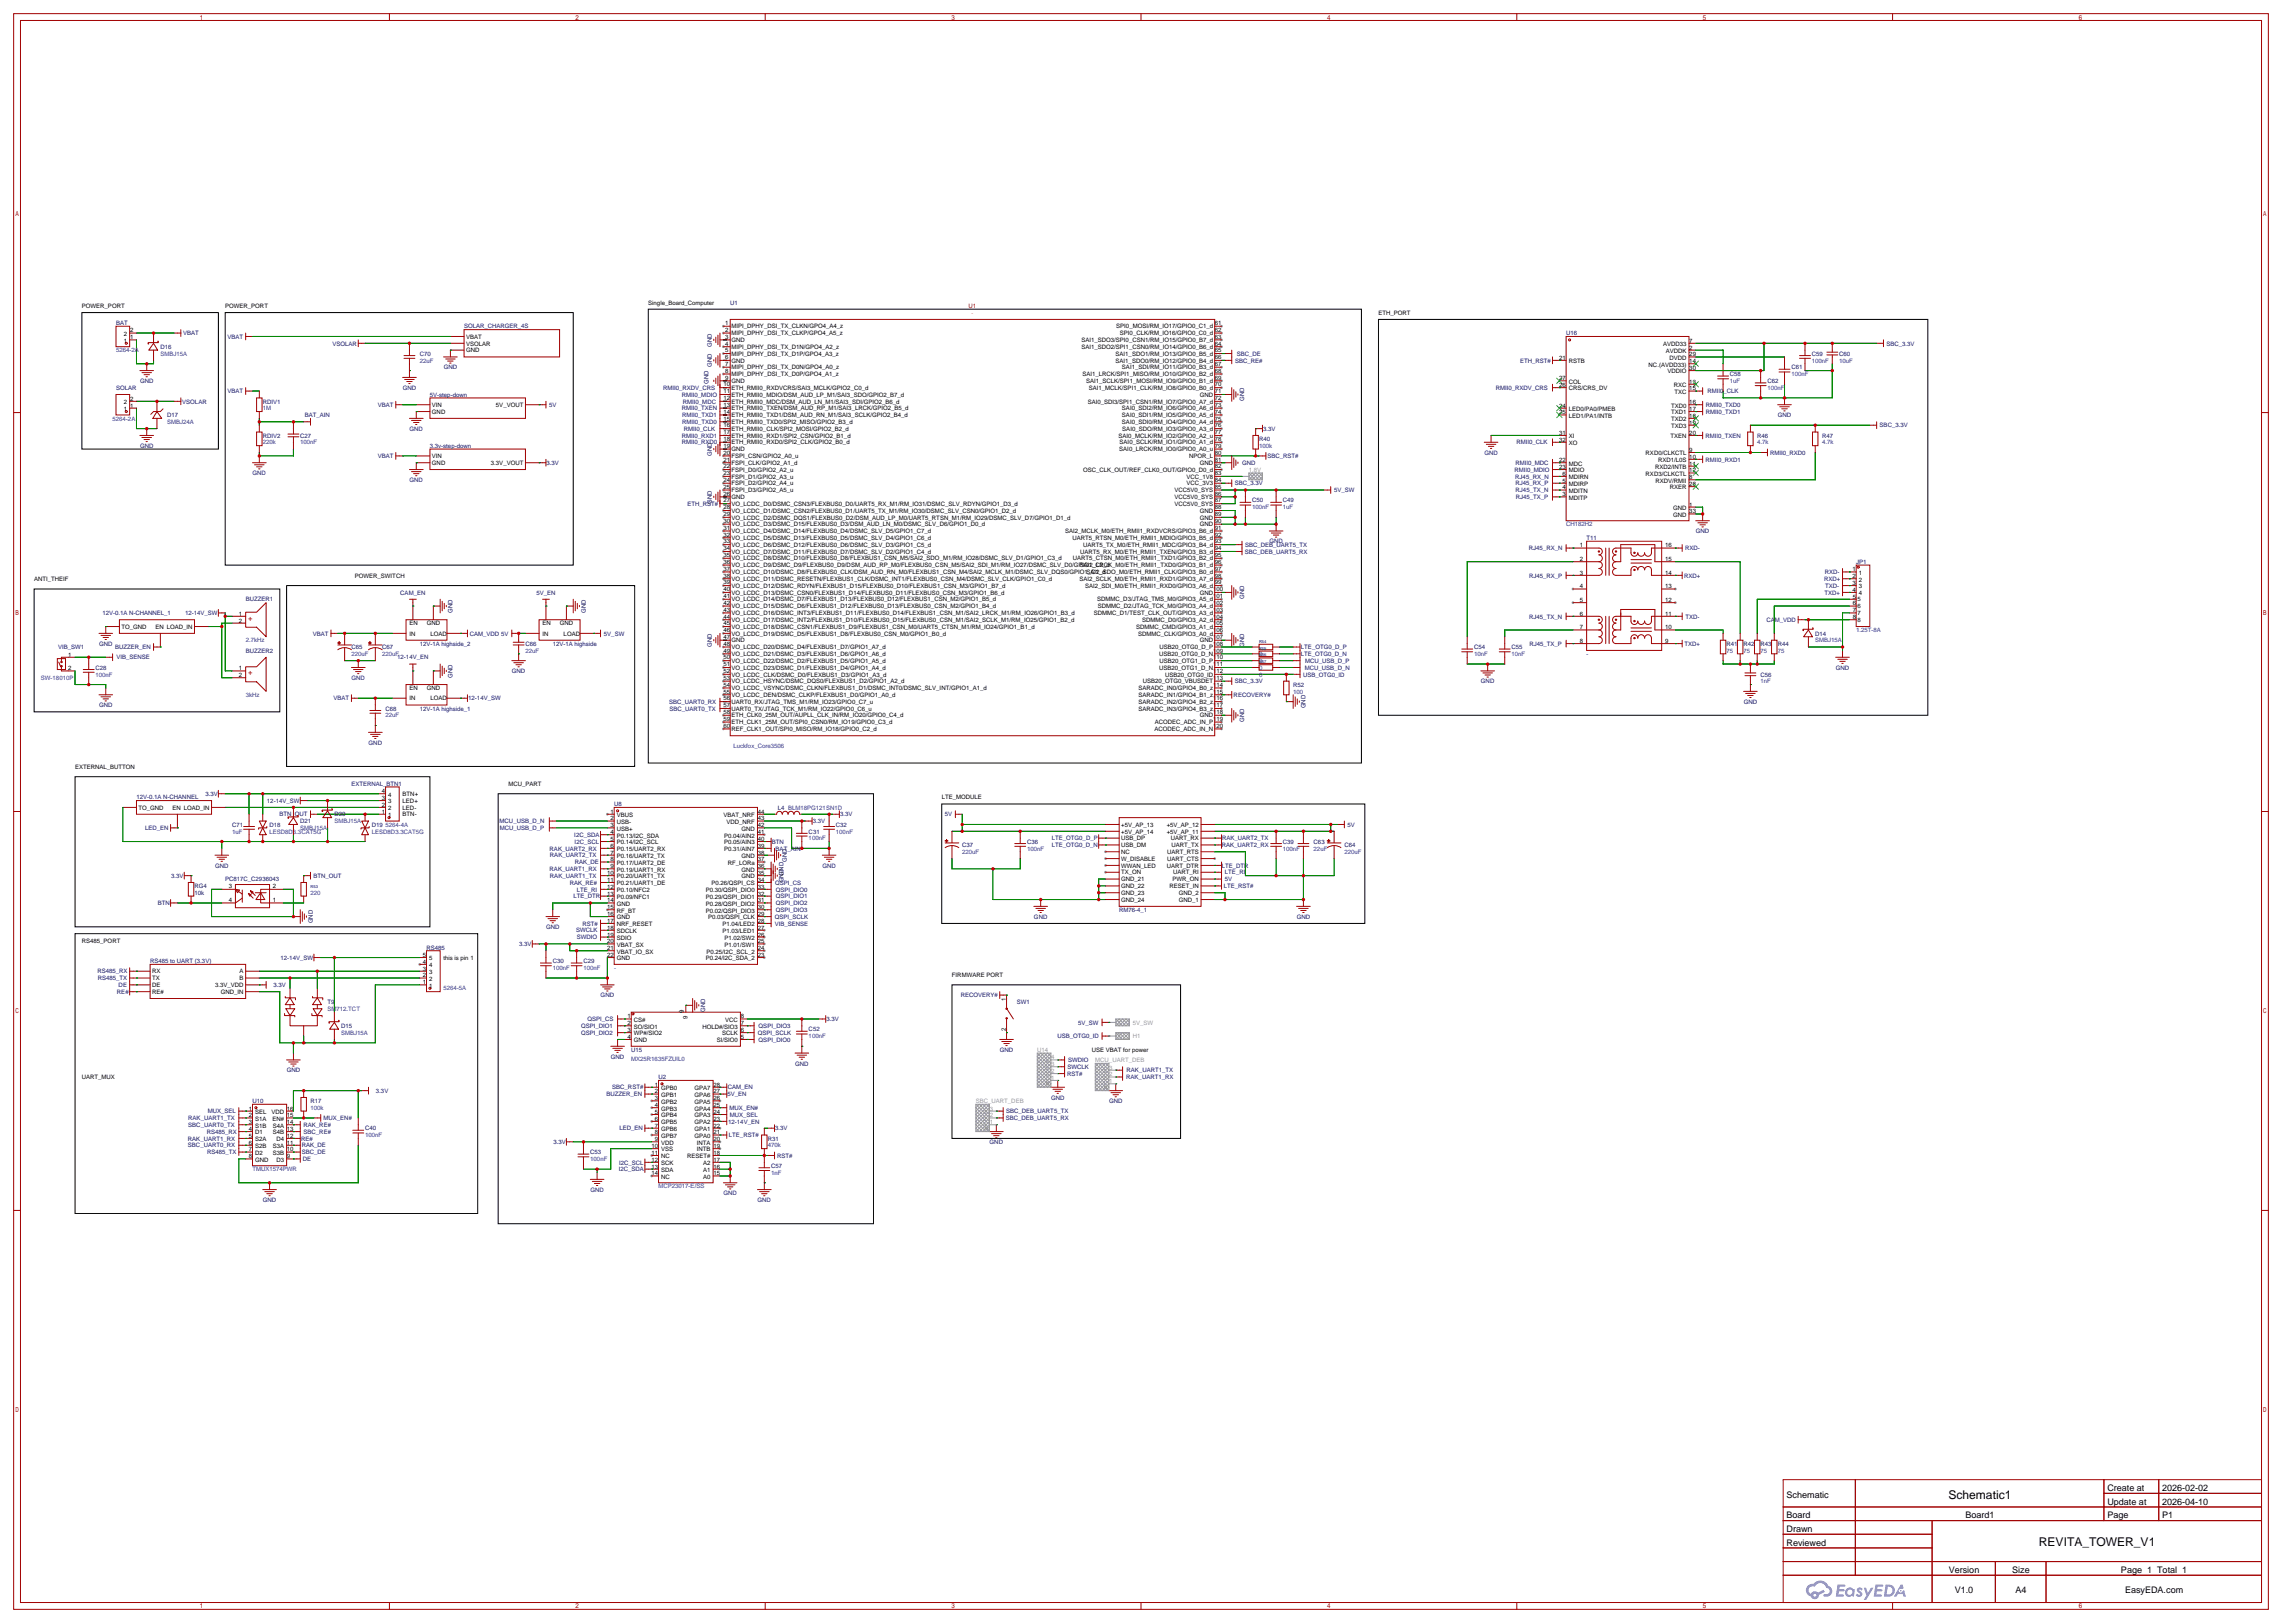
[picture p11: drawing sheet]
<svg xmlns="http://www.w3.org/2000/svg" width="849mm" height="604mm" viewBox="0 0 849 604" stroke-linecap="round" stroke-linejoin="round" font-family="sans-serif">
<defs><g id="words">
<g font-size="4.5">
<text x="725.3" y="557.7">Schematic1</text>
<text x="758.9" y="575.5">REVITA_TOWER_V1</text>
</g>
<g font-size="3.4">
<text x="665" y="557.4">Schematic</text>
<text x="784.4" y="554.9">Create at</text>
<text x="804.8" y="554.9">2026-02-02</text>
<text x="784.4" y="559.9">Update at</text>
<text x="804.8" y="559.9">2026-04-10</text>
<text x="665" y="565">Board</text>
<text x="731.5" y="565">Board1</text>
<text x="784.4" y="565">Page</text>
<text x="804.8" y="565">P1</text>
<text x="665" y="570.1">Drawn</text>
<text x="665" y="575.2">Reviewed</text>
<text x="725.3" y="585.3">Version</text>
<text x="749" y="585.3">Size</text>
<text x="789.4" y="585.3">Page 1 Total 1</text>
<text x="727.6" y="593">V1.0</text>
<text x="750.2" y="593">A4</text>
<text x="790.9" y="593">EasyEDA.com</text>
</g>
<g font-size="2.8" fill="#a00000">
<text x="92.3" y="231">+</text>
<text x="92.3" y="251.3">+</text>
</g>
<g font-size="2.2">
<text x="241.3" y="113.3">Single_Board_Computer</text>
<text x="30.5" y="114.6">POWER_PORT</text>
<text x="83.8" y="114.6">POWER_PORT</text>
<text x="513.1" y="117.2">ETH_PORT</text>
<text x="46.1" y="125">2</text>
<text x="48.4" y="123.7">2</text>
<text x="269.9" y="121">1</text>
<text x="269.9" y="123.5">2</text>
<text x="272.3" y="122.2">MIPI_DPHY_DSI_TX_CLKN/GPO4_A4_z</text>
<text x="272.3" y="124.8">MIPI_DPHY_DSI_TX_CLKP/GPO4_A5_z</text>
<text x="415.5" y="122.2">SPI0_MOSI/RM_IO17/GPIO0_C1_d</text>
<text x="416.9" y="124.8">SPI0_CLK/RM_IO16/GPIO0_C0_d</text>
<text x="452.1" y="121">61</text>
<text x="452.1" y="123.5">62</text>
<text x="46.1" y="127.5">1</text>
<text x="48.4" y="126.3">1</text>
<text x="173.5" y="126">VBAT</text>
<text x="173.5" y="128.6">VSOLAR</text>
<text x="173.5" y="131.1">GND</text>
<text x="269.9" y="126">3</text>
<text x="269.9" y="128.6">4</text>
<text x="269.9" y="131.1">5</text>
<text x="272.3" y="127.3">GND</text>
<text x="272.3" y="129.9">MIPI_DPHY_DSI_TX_D1N/GPO4_A2_z</text>
<text x="402.5" y="127.3">SAI1_SDO3/SPI0_CSN1/RM_IO15/GPIO0_B7_d</text>
<text x="402.5" y="129.9">SAI1_SDO2/SPI1_CSN0/RM_IO14/GPIO0_B6_d</text>
<text x="452.1" y="126">63</text>
<text x="452.1" y="128.6">64</text>
<text x="452.1" y="131.1">65</text>
<text x="619" y="128.8">AVDD33</text>
<text x="620" y="131.4">AVDDK</text>
<text x="628.8" y="130.1">2</text>
<text x="628.8" y="127.5">7</text>
<text x="269.9" y="133.7">6</text>
<text x="269.9" y="136.2">7</text>
<text x="272.3" y="132.4">MIPI_DPHY_DSI_TX_D1P/GPO4_A3_z</text>
<text x="272.3" y="134.9">GND</text>
<text x="272.3" y="137.5">MIPI_DPHY_DSI_TX_D0N/GPO4_A0_z</text>
<text x="415.2" y="132.4">SAI1_SDO1/RM_IO13/GPIO0_B5_d</text>
<text x="415.2" y="134.9">SAI1_SDO0/RM_IO12/GPIO0_B4_d</text>
<text x="417.6" y="137.5">SAI1_SDI/RM_IO11/GPIO0_B3_d</text>
<text x="452.1" y="133.7">66</text>
<text x="452.1" y="136.2">67</text>
<text x="580.3" y="133.9">21</text>
<text x="583.9" y="135.2">RSTB</text>
<text x="613.6" y="136.4">NC.(AVDD33)</text>
<text x="621.4" y="133.9">DVDD</text>
<text x="628.8" y="137.7">30</text>
<text x="628.8" y="135.2">14</text>
<text x="628.8" y="132.6">29</text>
<text x="269.3" y="143.8">10</text>
<text x="269.9" y="138.7">8</text>
<text x="269.9" y="141.3">9</text>
<text x="272.3" y="140">MIPI_DPHY_DSI_TX_D0P/GPO4_A1_z</text>
<text x="272.3" y="142.6">GND</text>
<text x="402.9" y="140">SAI1_LRCK/SPI1_MISO/RM_IO10/GPIO0_B2_d</text>
<text x="404.3" y="142.6">SAI1_SCLK/SPI1_MOSI/RM_IO9/GPIO0_B1_d</text>
<text x="452.1" y="138.7">68</text>
<text x="452.1" y="141.3">69</text>
<text x="452.1" y="143.8">70</text>
<text x="580.3" y="141.5">27</text>
<text x="583.9" y="142.8">COL</text>
<text x="620.6" y="139">VDDIO</text>
<text x="628.8" y="142.8">13</text>
<text x="48.4" y="149.1">2</text>
<text x="269.3" y="146.4">11</text>
<text x="269.3" y="148.9">12</text>
<text x="272.3" y="145.1">ETH_RMII0_RXDVCRS/SAI3_MCLK/GPIO2_C0_d</text>
<text x="272.3" y="147.6">ETH_RMII0_MDIO/DSM_AUD_LP_M1/SAI3_SDO/GPIO2_B7_d</text>
<text x="405.3" y="145.1">SAI1_MCLK/SPI1_CLK/RM_IO8/GPIO0_B0_d</text>
<text x="446.6" y="147.6">GND</text>
<text x="452.1" y="146.4">71</text>
<text x="452.1" y="148.9">72</text>
<text x="580.3" y="144.1">26</text>
<text x="583.9" y="145.3">CRS/CRS_DV</text>
<text x="623" y="144.1">RXC</text>
<text x="623.2" y="146.6">TXC</text>
<text x="628.8" y="145.3">15</text>
<text x="46.1" y="152.9">1</text>
<text x="46.1" y="150.4">2</text>
<text x="48.4" y="151.7">1</text>
<text x="160.8" y="151.4">VIN</text>
<text x="160.8" y="154">GND</text>
<text x="184.6" y="151.4">5V_VOUT</text>
<text x="269.3" y="151.4">13</text>
<text x="269.3" y="154">14</text>
<text x="272.3" y="150.2">ETH_RMII0_MDC/DSM_AUD_LN_M1/SAI3_SDI/GPIO2_B6_d</text>
<text x="272.3" y="152.7">ETH_RMII0_TXEN/DSM_AUD_RP_M1/SAI3_LRCK/GPIO2_B5_d</text>
<text x="272.3" y="155.3">ETH_RMII0_TXD1/DSM_AUD_RN_M1/SAI3_SCLK/GPIO2_B4_d</text>
<text x="404.9" y="150.2">SAI0_SDI3/SPI1_CSN1/RM_IO7/GPIO0_A7_d</text>
<text x="417.6" y="152.7">SAI0_SDI2/RM_IO6/GPIO0_A6_d</text>
<text x="417.6" y="155.3">SAI0_SDI1/RM_IO5/GPIO0_A5_d</text>
<text x="452.1" y="151.4">73</text>
<text x="452.1" y="154">74</text>
<text x="580.3" y="151.7">24</text>
<text x="580.3" y="154.2">25</text>
<text x="583.9" y="152.9">LED0/PA0/PMEB</text>
<text x="583.9" y="155.5">LED1/PA1/INTB</text>
<text x="622" y="154.2">TXD1</text>
<text x="622" y="151.7">TXD0</text>
<text x="628.8" y="155.5">18</text>
<text x="628.8" y="152.9">17</text>
<text x="628.8" y="150.4">16</text>
<text x="269.3" y="156.5">15</text>
<text x="269.3" y="159.1">16</text>
<text x="269.3" y="161.6">17</text>
<text x="272.3" y="157.8">ETH_RMII0_TXD0/SPI2_MISO/GPIO2_B3_d</text>
<text x="272.3" y="160.3">ETH_RMII0_CLK/SPI2_MOSI/GPIO2_B2_d</text>
<text x="417.6" y="157.8">SAI0_SDI0/RM_IO4/GPIO0_A4_d</text>
<text x="417.7" y="160.3">SAI0_SDO/RM_IO3/GPIO0_A3_d</text>
<text x="452.1" y="156.5">75</text>
<text x="452.1" y="159.1">76</text>
<text x="452.1" y="161.6">77</text>
<text x="580.3" y="161.8">31</text>
<text x="622" y="159.3">TXD3</text>
<text x="622" y="156.8">TXD2</text>
<text x="628.8" y="161.8">20</text>
<text x="628.8" y="158">19</text>
<text x="269.3" y="164.1">18</text>
<text x="269.3" y="166.7">19</text>
<text x="272.3" y="162.9">ETH_RMII0_RXD1/SPI2_CSN/GPIO2_B1_d</text>
<text x="272.3" y="165.4">ETH_RMII0_RXD0/SPI2_CLK/GPIO2_B0_d</text>
<text x="272.3" y="168">GND</text>
<text x="416.4" y="162.9">SAI0_MCLK/RM_IO2/GPIO0_A2_u</text>
<text x="416.6" y="168">SAI0_LRCK/RM_IO0/GPIO0_A0_u</text>
<text x="416.7" y="165.4">SAI0_SCLK/RM_IO1/GPIO0_A1_d</text>
<text x="452.1" y="164.1">78</text>
<text x="452.1" y="166.7">79</text>
<text x="580.3" y="164.4">32</text>
<text x="583.9" y="163.1">XI</text>
<text x="583.9" y="165.6">XO</text>
<text x="621.7" y="163.1">TXEN</text>
<text x="160.8" y="170.5">VIN</text>
<text x="160.8" y="173">GND</text>
<text x="182.7" y="173">3.3V_VOUT</text>
<text x="269.3" y="169.2">20</text>
<text x="269.3" y="171.8">21</text>
<text x="272.3" y="170.5">FSPI_CSN/GPIO2_A0_u</text>
<text x="272.3" y="173">FSPI_CLK/GPIO2_A1_d</text>
<text x="442.6" y="170.5">NPOR_L</text>
<text x="446.6" y="173">GND</text>
<text x="452.1" y="169.2">80</text>
<text x="452.1" y="171.8">81</text>
<text x="580.3" y="172">22</text>
<text x="583.9" y="173.3">MDC</text>
<text x="612.5" y="169.5">RXD0/CLKCTL</text>
<text x="617.1" y="172">RXD1/L0S</text>
<text x="628.8" y="173.3">11</text>
<text x="628.8" y="170.7">10</text>
<text x="628.8" y="168.2">9</text>
<text x="269.3" y="174.3">22</text>
<text x="269.3" y="176.8">23</text>
<text x="269.3" y="179.4">24</text>
<text x="272.3" y="175.6">FSPI_D0/GPIO2_A2_u</text>
<text x="272.3" y="178.1">FSPI_D1/GPIO2_A3_u</text>
<text x="403.2" y="175.6">OSC_CLK_OUT/REF_CLK0_OUT/GPIO0_D0_d</text>
<text x="441.6" y="178.1">VCC_1V8</text>
<text x="452.1" y="174.3">82</text>
<text x="452.1" y="176.8">83</text>
<text x="452.1" y="179.4">84</text>
<text x="580.3" y="174.5">23</text>
<text x="581.6" y="177.1">6</text>
<text x="581.6" y="179.6">5</text>
<text x="583.9" y="175.8">MDIO</text>
<text x="583.9" y="178.3">MDIRN</text>
<text x="612.5" y="177.1">RXD3/CLKCTL</text>
<text x="616" y="174.5">RXD2/INTB</text>
<text x="616.1" y="179.6">RXDV/RMII</text>
<text x="628.8" y="178.3">8</text>
<text x="628.8" y="175.8">12</text>
<text x="269.3" y="181.9">25</text>
<text x="269.3" y="184.5">26</text>
<text x="272.3" y="180.7">FSPI_D2/GPIO2_A4_u</text>
<text x="272.3" y="183.2">FSPI_D3/GPIO2_A5_u</text>
<text x="272.3" y="185.7">GND</text>
<text x="437.2" y="183.2">VCC5V0_SYS</text>
<text x="437.2" y="185.7">VCC5V0_SYS</text>
<text x="441.6" y="180.7">VCC_3V3</text>
<text x="452.1" y="181.9">85</text>
<text x="452.1" y="184.5">86</text>
<text x="581.6" y="182.2">4</text>
<text x="581.6" y="184.7">3</text>
<text x="583.9" y="180.9">MDIRP</text>
<text x="583.9" y="183.4">MDITN</text>
<text x="583.9" y="186">MDITP</text>
<text x="621.5" y="182.2">RXER</text>
<text x="628.8" y="180.9">28</text>
<text x="269.3" y="187">27</text>
<text x="269.3" y="189.5">28</text>
<text x="272.3" y="188.3">VO_LCDC_D0/DSMC_CSN3/FLEXBUS0_D0/UART5_RX_M1/RM_IO31/DSMC_SLV_RDYN/GPIO1_D3_d</text>
<text x="272.3" y="190.8">VO_LCDC_D1/DSMC_CSN2/FLEXBUS0_D1/UART5_TX_M1/RM_IO30/DSMC_SLV_CSN0/GPIO1_D2_d</text>
<text x="437.2" y="188.3">VCC5V0_SYS</text>
<text x="446.6" y="190.8">GND</text>
<text x="452.1" y="187">87</text>
<text x="452.1" y="189.5">88</text>
<text x="622.7" y="189.8">GND</text>
<text x="628.8" y="191">33</text>
<text x="628.8" y="188.5">1</text>
<text x="269.3" y="192.1">29</text>
<text x="269.3" y="194.6">30</text>
<text x="269.3" y="197.2">31</text>
<text x="272.3" y="193.4">VO_LCDC_D2/DSMC_DQS1/FLEXBUS0_D2/DSM_AUD_LP_M0/UART5_RTSN_M1/RM_IO29/DSMC_SLV_D7/GPIO1_D1_d</text>
<text x="272.3" y="195.9">VO_LCDC_D3/DSMC_D15/FLEXBUS0_D3/DSM_AUD_LN_M0/DSMC_SLV_D6/GPIO1_D0_d</text>
<text x="446.6" y="193.4">GND</text>
<text x="446.6" y="195.9">GND</text>
<text x="452.1" y="192.1">89</text>
<text x="452.1" y="194.6">90</text>
<text x="452.1" y="197.2">91</text>
<text x="622.7" y="192.3">GND</text>
<text x="269.3" y="199.7">32</text>
<text x="269.3" y="202.2">33</text>
<text x="272.3" y="198.4">VO_LCDC_D4/DSMC_D14/FLEXBUS0_D4/DSMC_SLV_D5/GPIO1_C7_d</text>
<text x="272.3" y="201">VO_LCDC_D5/DSMC_D13/FLEXBUS0_D5/DSMC_SLV_D4/GPIO1_C6_d</text>
<text x="272.3" y="203.5">VO_LCDC_D6/DSMC_D12/FLEXBUS0_D6/DSMC_SLV_D3/GPIO1_C5_d</text>
<text x="396.4" y="198.4">SAI2_MCLK_M0/ETH_RMII1_RXDVCRS/GPIO3_B6_d</text>
<text x="399.2" y="201">UART5_RTSN_M0/ETH_RMII1_MDIO/GPIO3_B5_d</text>
<text x="403.2" y="203.5">UART5_TX_M0/ETH_RMII1_MDC/GPIO3_B4_d</text>
<text x="452.1" y="199.7">92</text>
<text x="452.1" y="202.2">93</text>
<text x="588" y="203.7">1</text>
<text x="619.8" y="203.7">16</text>
<text x="269.3" y="204.8">34</text>
<text x="269.3" y="207.3">35</text>
<text x="269.3" y="209.9">36</text>
<text x="272.3" y="206.1">VO_LCDC_D7/DSMC_D11/FLEXBUS0_D7/DSMC_SLV_D2/GPIO1_C4_d</text>
<text x="272.3" y="208.6">VO_LCDC_D8/DSMC_D10/FLEXBUS0_D8/FLEXBUS1_CSN_M5/SAI2_SDO_M1/RM_IO28/DSMC_SLV_D1/GPIO1_C3_d</text>
<text x="399.3" y="208.6">UART5_CTSN_M0/ETH_RMII1_TXD1/GPIO3_B2_d</text>
<text x="402" y="206.1">UART5_RX_M0/ETH_RMII1_TXEN/GPIO3_B3_d</text>
<text x="452.1" y="204.8">94</text>
<text x="452.1" y="207.3">95</text>
<text x="452.1" y="209.9">96</text>
<text x="588" y="208.8">2</text>
<text x="619.8" y="208.8">15</text>
<text x="132.1" y="214.9">POWER_SWITCH</text>
<text x="269.3" y="212.4">37</text>
<text x="269.3" y="214.9">38</text>
<text x="272.3" y="211.1">VO_LCDC_D9/DSMC_D9/FLEXBUS0_D9/DSM_AUD_RP_M0/FLEXBUS0_CSN_M5/SAI2_SDI_M1/RM_IO27/DSMC_SLV_D0/GPIO1_C2_d</text>
<text x="272.3" y="213.7">VO_LCDC_D10/DSMC_D8/FLEXBUS0_CLK/DSM_AUD_RN_M0/FLEXBUS1_CSN_M4/SAI2_MCLK_M1/DSMC_SLV_DQS0/GPIO1_C1_d</text>
<text x="401.9" y="211.1">SAI2_LRCK_M0/ETH_RMII1_TXD0/GPIO3_B1_d</text>
<text x="404.4" y="213.7">SAI2_SDO_M0/ETH_RMII1_CLK/GPIO3_B0_d</text>
<text x="452.1" y="212.4">97</text>
<text x="452.1" y="214.9">98</text>
<text x="588" y="213.9">3</text>
<text x="619.8" y="213.9">14</text>
<text x="689.5" y="212.6">1</text>
<text x="689.5" y="215.2">2</text>
<text x="691.8" y="213.9">1</text>
<text x="12.7" y="216.2">ANTI_THEIF</text>
<text x="269.3" y="217.5">39</text>
<text x="269.3" y="220">40</text>
<text x="272.3" y="216.2">VO_LCDC_D11/DSMC_RESETN/FLEXBUS1_CLK/DSMC_INT1/FLEXBUS0_CSN_M4/DSMC_SLV_CLK/GPIO1_C0_d</text>
<text x="272.3" y="218.8">VO_LCDC_D12/DSMC_RDYN/FLEXBUS1_D15/FLEXBUS0_D10/FLEXBUS1_CSN_M3/GPIO1_B7_d</text>
<text x="272.3" y="221.3">VO_LCDC_D13/DSMC_CSN0/FLEXBUS1_D14/FLEXBUS0_D11/FLEXBUS0_CSN_M3/GPIO1_B6_d</text>
<text x="401.8" y="216.2">SAI2_SCLK_M0/ETH_RMII1_RXD1/GPIO3_A7_d</text>
<text x="403.9" y="218.8">SAI2_SDI_M0/ETH_RMII1_RXD0/GPIO3_A6_d</text>
<text x="446.6" y="221.3">GND</text>
<text x="451.5" y="220">100</text>
<text x="452.1" y="217.5">99</text>
<text x="588" y="219">4</text>
<text x="619.8" y="219">13</text>
<text x="689.5" y="217.7">3</text>
<text x="689.5" y="220.3">4</text>
<text x="691.8" y="216.4">2</text>
<text x="691.8" y="219">3</text>
<text x="691.8" y="221.5">4</text>
<text x="269.3" y="222.6">41</text>
<text x="269.3" y="225.1">42</text>
<text x="269.3" y="227.6">43</text>
<text x="272.3" y="223.8">VO_LCDC_D14/DSMC_D7/FLEXBUS1_D13/FLEXBUS0_D12/FLEXBUS1_CSN_M2/GPIO1_B5_d</text>
<text x="272.3" y="226.4">VO_LCDC_D15/DSMC_D6/FLEXBUS1_D12/FLEXBUS0_D13/FLEXBUS0_CSN_M2/GPIO1_B4_d</text>
<text x="408.4" y="223.8">SDMMC_D3/JTAG_TMS_M0/GPIO3_A5_d</text>
<text x="408.6" y="226.4">SDMMC_D2/JTAG_TCK_M0/GPIO3_A4_d</text>
<text x="451.5" y="222.6">101</text>
<text x="451.5" y="225.1">102</text>
<text x="451.5" y="227.6">103</text>
<text x="588" y="224.1">5</text>
<text x="619.8" y="224.1">12</text>
<text x="689.6" y="222.8">5</text>
<text x="689.6" y="225.3">6</text>
<text x="689.6" y="227.9">7</text>
<text x="691.4" y="223.8">5</text>
<text x="691.4" y="226.4">6</text>
<text x="45.2" y="234">TO_GND</text>
<text x="57.8" y="234">EN LOAD_IN</text>
<text x="88.9" y="229.1">1</text>
<text x="88.9" y="231.7">2</text>
<text x="152.4" y="232.7">EN</text>
<text x="158.8" y="232.7">GND</text>
<text x="201.9" y="232.7">EN</text>
<text x="208.4" y="232.7">GND</text>
<text x="269.3" y="230.2">44</text>
<text x="269.3" y="232.7">45</text>
<text x="272.3" y="228.9">VO_LCDC_D16/DSMC_INT3/FLEXBUS1_D11/FLEXBUS0_D14/FLEXBUS1_CSN_M1/SAI2_LRCK_M1/RM_IO26/GPIO1_B3_d</text>
<text x="272.3" y="231.5">VO_LCDC_D17/DSMC_INT2/FLEXBUS1_D10/FLEXBUS0_D15/FLEXBUS0_CSN_M1/SAI2_SCLK_M1/RM_IO25/GPIO1_B2_d</text>
<text x="272.3" y="234">VO_LCDC_D18/DSMC_CSN1/FLEXBUS1_D9/FLEXBUS1_CSN_M0/UART5_CTSN_M1/RM_IO24/GPIO1_B1_d</text>
<text x="407.1" y="228.9">SDMMC_D1/TEST_CLK_OUT/GPIO3_A3_d</text>
<text x="422.8" y="234">SDMMC_CMD/GPIO3_A1_d</text>
<text x="425.1" y="231.5">SDMMC_D0/GPIO3_A2_d</text>
<text x="451.5" y="230.2">104</text>
<text x="451.5" y="232.7">105</text>
<text x="588" y="229.1">6</text>
<text x="619.8" y="229.1">11</text>
<text x="689.6" y="230.4">8</text>
<text x="691.4" y="228.9">7</text>
<text x="691.4" y="231.4">8</text>
<text x="152.4" y="236.5">IN</text>
<text x="160.3" y="236.5">LOAD</text>
<text x="201.9" y="236.5">IN</text>
<text x="209.8" y="236.5">LOAD</text>
<text x="269.3" y="235.3">46</text>
<text x="269.3" y="237.8">47</text>
<text x="272.3" y="236.5">VO_LCDC_D19/DSMC_D5/FLEXBUS1_D8/FLEXBUS0_CSN_M0/GPIO1_B0_d</text>
<text x="272.3" y="239.1">GND</text>
<text x="423.6" y="236.5">SDMMC_CLK/GPIO3_A0_d</text>
<text x="446.6" y="239.1">GND</text>
<text x="451.5" y="235.3">106</text>
<text x="451.5" y="237.8">107</text>
<text x="588" y="234.2">7</text>
<text x="588" y="239.3">8</text>
<text x="619.8" y="234.2">10</text>
<text x="619.8" y="239.3">9</text>
<text x="25.4" y="244.4">1</text>
<text x="269.3" y="240.3">48</text>
<text x="269.3" y="242.9">49</text>
<text x="269.3" y="245.4">50</text>
<text x="272.3" y="241.6">VO_LCDC_D20/DSMC_D4/FLEXBUS1_D7/GPIO1_A7_d</text>
<text x="272.3" y="244.2">VO_LCDC_D21/DSMC_D3/FLEXBUS1_D6/GPIO1_A6_d</text>
<text x="431.4" y="244.2">USB20_OTG0_D_N</text>
<text x="431.6" y="241.6">USB20_OTG0_D_P</text>
<text x="451.5" y="240.3">108</text>
<text x="451.5" y="242.9">109</text>
<text x="451.5" y="245.4">110</text>
<text x="25.4" y="249.5">2</text>
<text x="88.9" y="249.5">1</text>
<text x="269.3" y="248">51</text>
<text x="269.3" y="250.5">52</text>
<text x="272.3" y="246.7">VO_LCDC_D22/DSMC_D2/FLEXBUS1_D5/GPIO1_A5_d</text>
<text x="272.3" y="249.2">VO_LCDC_D23/DSMC_D1/FLEXBUS1_D4/GPIO1_A4_d</text>
<text x="272.3" y="251.8">VO_LCDC_CLK/DSMC_D0/FLEXBUS1_D3/GPIO1_A3_d</text>
<text x="431.4" y="249.2">USB20_OTG1_D_N</text>
<text x="431.6" y="246.7">USB20_OTG1_D_P</text>
<text x="433.7" y="251.8">USB20_OTG0_ID</text>
<text x="451.5" y="248">111</text>
<text x="451.5" y="250.5">112</text>
<text x="88.9" y="252">2</text>
<text x="152.4" y="256.9">EN</text>
<text x="158.8" y="256.9">GND</text>
<text x="269.3" y="253">53</text>
<text x="269.3" y="255.6">54</text>
<text x="272.3" y="254.3">VO_LCDC_HSYNC/DSMC_DQS0/FLEXBUS1_D2/GPIO1_A2_d</text>
<text x="272.3" y="256.9">VO_LCDC_VSYNC/DSMC_CLKN/FLEXBUS1_D1/DSMC_INT0/DSMC_SLV_INT/GPIO1_A1_d</text>
<text x="423.7" y="256.9">SARADC_IN0/GPIO4_B0_z</text>
<text x="425.3" y="254.3">USB20_OTG0_VBUSDET</text>
<text x="451.5" y="253">113</text>
<text x="451.5" y="255.6">114</text>
<text x="152.4" y="260.7">IN</text>
<text x="160.3" y="260.7">LOAD</text>
<text x="269.3" y="258.1">55</text>
<text x="269.3" y="260.7">56</text>
<text x="269.3" y="263.2">57</text>
<text x="272.3" y="259.4">VO_LCDC_DEN/DSMC_CLKP/FLEXBUS1_D0/GPIO1_A0_d</text>
<text x="272.3" y="261.9">UART0_RX/JTAG_TMS_M1/RM_IO23/GPIO0_C7_u</text>
<text x="423.7" y="259.4">SARADC_IN1/GPIO4_B1_z</text>
<text x="423.7" y="261.9">SARADC_IN2/GPIO4_B2_z</text>
<text x="451.5" y="258.1">115</text>
<text x="451.5" y="260.7">116</text>
<text x="451.5" y="263.2">117</text>
<text x="269.3" y="265.7">58</text>
<text x="269.3" y="268.3">59</text>
<text x="272.3" y="264.5">UART0_TX/JTAG_TCK_M1/RM_IO22/GPIO0_C6_u</text>
<text x="272.3" y="267">ETH_CLK0_25M_OUT/AUPLL_CLK_IN/RM_IO20/GPIO0_C4_d</text>
<text x="272.3" y="269.6">ETH_CLK1_25M_OUT/SPI0_CSN0/RM_IO19/GPIO0_C3_d</text>
<text x="423.7" y="264.5">SARADC_IN3/GPIO4_B3_z</text>
<text x="429.8" y="269.6">ACODEC_ADC_IN_P</text>
<text x="446.6" y="267">GND</text>
<text x="451.5" y="265.7">118</text>
<text x="451.5" y="268.3">119</text>
<text x="269.3" y="270.8">60</text>
<text x="272.3" y="272.1">REF_CLK1_OUT/SPI0_MISO/RM_IO18/GPIO0_C2_d</text>
<text x="429.7" y="272.1">ACODEC_ADC_IN_N</text>
<text x="451.5" y="270.8">120</text>
<text x="27.9" y="286.1">EXTERNAL_BUTTON</text>
<text x="189.2" y="292.4">MCU_PART</text>
<text x="142.1" y="297.7">3</text>
<text x="142.1" y="295.2">4</text>
<text x="144.4" y="299">3</text>
<text x="144.4" y="296.5">4</text>
<text x="149.9" y="296.2">BTN+</text>
<text x="149.9" y="298.8">LED+</text>
<text x="350.5" y="297.5">LTE_MODULE</text>
<text x="51.6" y="301.3">TO_GND</text>
<text x="64.2" y="301.3">EN LOAD_IN</text>
<text x="142.1" y="302.8">1</text>
<text x="142.1" y="300.3">2</text>
<text x="144.4" y="304.1">1</text>
<text x="144.4" y="301.5">2</text>
<text x="149.9" y="301.3">LED-</text>
<text x="149.9" y="303.8">BTN-</text>
<text x="227.2" y="302.8">1</text>
<text x="227.2" y="305.3">2</text>
<text x="229.5" y="304.1">VBUS</text>
<text x="269.3" y="304.1">VBAT_NRF</text>
<text x="282.1" y="305.3">43</text>
<text x="282.1" y="302.8">44</text>
<text x="227.2" y="307.9">3</text>
<text x="227.2" y="310.4">4</text>
<text x="229.5" y="306.6">USB-</text>
<text x="229.5" y="309.2">USB+</text>
<text x="229.5" y="311.7">P0.13/I2C_SDA</text>
<text x="269.5" y="311.7">P0.04/AIN2</text>
<text x="270.4" y="306.6">VDD_NRF</text>
<text x="276" y="309.2">GND</text>
<text x="282.1" y="310.4">41</text>
<text x="282.1" y="307.9">42</text>
<text x="417.3" y="307.7">+5V_AP_13</text>
<text x="417.3" y="310.2">+5V_AP_14</text>
<text x="434.3" y="310.2">+5V_AP_11</text>
<text x="434.3" y="307.7">+5V_AP_12</text>
<text x="227.2" y="313">5</text>
<text x="227.2" y="315.5">6</text>
<text x="229.5" y="314.2">P0.14/I2C_SCL</text>
<text x="229.5" y="316.8">P0.15/UART2_RX</text>
<text x="269.5" y="316.8">P0.31/AIN7</text>
<text x="269.5" y="314.2">P0.05/AIN3</text>
<text x="282.1" y="315.5">39</text>
<text x="282.1" y="313">40</text>
<text x="417.3" y="312.7">USB_DP</text>
<text x="417.3" y="315.3">USB_DM</text>
<text x="417.3" y="317.8">NC</text>
<text x="434.4" y="317.8">UART_RTS</text>
<text x="435.8" y="312.7">UART_RX</text>
<text x="436.1" y="315.3">UART_TX</text>
<text x="227.2" y="318">7</text>
<text x="227.2" y="320.6">8</text>
<text x="227.2" y="323.1">9</text>
<text x="229.5" y="319.3">P0.16/UART2_TX</text>
<text x="229.5" y="321.9">P0.17/UART2_DE</text>
<text x="270.9" y="321.9">RF_LORa</text>
<text x="276" y="319.3">GND</text>
<text x="282.1" y="323.1">36</text>
<text x="282.1" y="320.6">37</text>
<text x="282.1" y="318">38</text>
<text x="417.3" y="320.4">W_DISABLE</text>
<text x="417.3" y="322.9">WWAN_LED</text>
<text x="434.3" y="322.9">UART_DTR</text>
<text x="434.4" y="320.4">UART_CTS</text>
<text x="226" y="325.7">10</text>
<text x="226" y="328.2">11</text>
<text x="229.5" y="324.4">P0.19/UART1_RX</text>
<text x="229.5" y="326.9">P0.20/UART1_TX</text>
<text x="229.5" y="329.5">P0.21/UART1_DE</text>
<text x="264.8" y="329.5">P0.26/QSPI_CS</text>
<text x="276" y="326.9">GND</text>
<text x="276" y="324.4">GND</text>
<text x="282.1" y="328.2">34</text>
<text x="282.1" y="325.7">35</text>
<text x="417.3" y="325.4">TX_ON</text>
<text x="417.3" y="328">GND_21</text>
<text x="436.4" y="328">PWR_ON</text>
<text x="436.7" y="325.4">UART_RI</text>
<text x="85.1" y="330.6">3</text>
<text x="85.1" y="335.7">4</text>
<text x="101.6" y="335.7">1</text>
<text x="101.6" y="330.6">2</text>
<text x="226" y="330.7">12</text>
<text x="226" y="333.3">13</text>
<text x="226" y="335.8">14</text>
<text x="229.5" y="332">P0.10/NFC2</text>
<text x="229.5" y="334.6">P0.09/NFC1</text>
<text x="262.7" y="334.6">P0.29/QSPI_DIO1</text>
<text x="262.7" y="332">P0.30/QSPI_DIO0</text>
<text x="282.1" y="335.8">31</text>
<text x="282.1" y="333.3">32</text>
<text x="282.1" y="330.7">33</text>
<text x="417.3" y="330.5">GND_22</text>
<text x="417.3" y="333.1">GND_23</text>
<text x="417.3" y="335.6">GND_24</text>
<text x="435.3" y="330.5">RESET_IN</text>
<text x="438.8" y="335.6">GND_1</text>
<text x="438.8" y="333.1">GND_2</text>
<text x="226" y="338.4">15</text>
<text x="226" y="340.9">16</text>
<text x="229.5" y="337.1">GND</text>
<text x="229.5" y="339.6">RF_BT</text>
<text x="262.7" y="339.6">P0.02/QSPI_DIO3</text>
<text x="262.7" y="337.1">P0.28/QSPI_DIO2</text>
<text x="282.1" y="340.9">29</text>
<text x="282.1" y="338.4">30</text>
<text x="226" y="343.4">17</text>
<text x="226" y="346">18</text>
<text x="229.5" y="342.2">GND</text>
<text x="229.5" y="344.7">NRF_RESET</text>
<text x="229.5" y="347.3">SDCLK</text>
<text x="263.6" y="342.2">P0.03/QSPI_CLK</text>
<text x="268.9" y="347.3">P1.03/LED1</text>
<text x="268.9" y="344.7">P1.04/LED2</text>
<text x="282.1" y="346">27</text>
<text x="282.1" y="343.4">28</text>
<text x="30.5" y="350.8">RS485_PORT</text>
<text x="226" y="348.5">19</text>
<text x="226" y="351.1">20</text>
<text x="226" y="353.6">21</text>
<text x="229.5" y="349.8">SDIO</text>
<text x="229.5" y="352.3">VBAT_SX</text>
<text x="269.7" y="352.3">P1.01/SW1</text>
<text x="269.7" y="349.8">P1.02/SW2</text>
<text x="282.1" y="353.6">24</text>
<text x="282.1" y="351.1">25</text>
<text x="282.1" y="348.5">26</text>
<text x="157.4" y="358.7">4</text>
<text x="157.4" y="356.1">5</text>
<text x="159.7" y="360">4</text>
<text x="159.7" y="357.4">5</text>
<text x="165.1" y="357.2">this is pin 1</text>
<text x="226" y="356.1">22</text>
<text x="229.5" y="354.9">VBAT_IO_SX</text>
<text x="229.5" y="357.4">GND</text>
<text x="262.7" y="357.4">P0.24/I2C_SDA_2</text>
<text x="262.9" y="354.9">P0.25/I2C_SCL_2</text>
<text x="282.1" y="356.1">23</text>
<text x="56.6" y="362.3">RX</text>
<text x="56.6" y="364.8">TX</text>
<text x="89.2" y="362.3">A</text>
<text x="89.2" y="364.8">B</text>
<text x="157.4" y="363.8">2</text>
<text x="157.4" y="361.2">3</text>
<text x="159.7" y="365">2</text>
<text x="159.7" y="362.5">3</text>
<text x="354.3" y="363.5">FIRMWARE PORT</text>
<text x="56.6" y="369.9">RE#</text>
<text x="56.6" y="367.3">DE</text>
<text x="80.1" y="367.3">3.3V_VDD</text>
<text x="82.2" y="369.9">GND_IN</text>
<text x="157.4" y="366.3">1</text>
<text x="159.7" y="367.6">1</text>
<text x="254.6" y="377" transform="rotate(-90 254.6 377)">9</text>
<text x="374.4" y="372.4" transform="rotate(-90 374.4 372.4)">1</text>
<text x="233.6" y="379">1</text>
<text x="233.6" y="381.5">2</text>
<text x="235.9" y="380.3">CS#</text>
<text x="235.9" y="382.8">SO/SIO1</text>
<text x="255.8" y="379.4" transform="rotate(-90 255.8 379.4)">9</text>
<text x="261.4" y="382.8">HOLD#/SIO3</text>
<text x="269.9" y="380.3">VCC</text>
<text x="275.7" y="381.5">7</text>
<text x="275.7" y="379">8</text>
<text x="374.4" y="383.5" transform="rotate(-90 374.4 383.5)">2</text>
<text x="233.6" y="384.1">3</text>
<text x="233.6" y="386.6">4</text>
<text x="235.9" y="385.4">WP#/SIO2</text>
<text x="235.9" y="387.9">GND</text>
<text x="266.8" y="387.9">SI/SIO0</text>
<text x="268.8" y="385.4">SCLK</text>
<text x="275.7" y="386.6">5</text>
<text x="275.7" y="384.1">6</text>
<text x="406.4" y="391.5">USE VBAT for power</text>
<text x="30.5" y="401.6">UART_MUX</text>
<text x="243.7" y="404.4">1</text>
<text x="243.7" y="406.9">2</text>
<text x="246" y="405.7">GPB0</text>
<text x="258.5" y="405.7">GPA7</text>
<text x="265.6" y="406.9">27</text>
<text x="265.6" y="404.4">28</text>
<text x="92.6" y="413.3">1</text>
<text x="106.8" y="413.3">16</text>
<text x="243.7" y="409.5">3</text>
<text x="243.7" y="412">4</text>
<text x="246" y="408.2">GPB1</text>
<text x="246" y="410.8">GPB2</text>
<text x="246" y="413.3">GPB3</text>
<text x="258.5" y="413.3">GPA4</text>
<text x="258.5" y="410.8">GPA5</text>
<text x="258.5" y="408.2">GPA6</text>
<text x="265.6" y="412">25</text>
<text x="265.6" y="409.5">26</text>
<text x="92.6" y="415.8">2</text>
<text x="92.6" y="418.4">3</text>
<text x="94.9" y="414.6">SEL</text>
<text x="94.9" y="417.1">S1A</text>
<text x="94.9" y="419.6">S1B</text>
<text x="101" y="414.6">VDD</text>
<text x="101.4" y="417.1">EN#</text>
<text x="101.5" y="419.6">S4A</text>
<text x="106.8" y="418.4">14</text>
<text x="106.8" y="415.8">15</text>
<text x="243.7" y="414.6">5</text>
<text x="243.7" y="417.1">6</text>
<text x="243.7" y="419.6">7</text>
<text x="246" y="415.8">GPB4</text>
<text x="246" y="418.4">GPB5</text>
<text x="258.5" y="418.4">GPA2</text>
<text x="258.5" y="415.8">GPA3</text>
<text x="265.6" y="419.6">22</text>
<text x="265.6" y="417.1">23</text>
<text x="265.6" y="414.6">24</text>
<text x="92.6" y="420.9">4</text>
<text x="92.6" y="423.5">5</text>
<text x="92.6" y="426">6</text>
<text x="94.9" y="422.2">D1</text>
<text x="94.9" y="424.7">S2A</text>
<text x="101.5" y="422.2">S4B</text>
<text x="102.9" y="424.7">D4</text>
<text x="106.8" y="426">11</text>
<text x="106.8" y="423.5">12</text>
<text x="106.8" y="420.9">13</text>
<text x="243.7" y="422.2">8</text>
<text x="243.7" y="424.7">9</text>
<text x="246" y="420.9">GPB6</text>
<text x="246" y="423.5">GPB7</text>
<text x="246" y="426">VDD</text>
<text x="258.5" y="423.5">GPA0</text>
<text x="258.5" y="420.9">GPA1</text>
<text x="259.4" y="426">INTA</text>
<text x="265.6" y="424.7">20</text>
<text x="265.6" y="422.2">21</text>
<text x="92.6" y="428.5">7</text>
<text x="92.6" y="431.1">8</text>
<text x="94.9" y="427.3">S2B</text>
<text x="94.9" y="429.8">D2</text>
<text x="101.5" y="429.8">S3B</text>
<text x="101.5" y="427.3">S3A</text>
<text x="106.8" y="431.1">9</text>
<text x="106.8" y="428.5">10</text>
<text x="242.5" y="427.3">10</text>
<text x="242.5" y="429.8">11</text>
<text x="246" y="428.5">VSS</text>
<text x="246" y="431.1">NC</text>
<text x="255.8" y="431.1">RESET#</text>
<text x="259.4" y="428.5">INTB</text>
<text x="265.6" y="429.8">18</text>
<text x="265.6" y="427.3">19</text>
<text x="94.9" y="432.3">GND</text>
<text x="102.9" y="432.3">D3</text>
<text x="242.5" y="432.3">12</text>
<text x="242.5" y="434.9">13</text>
<text x="242.5" y="437.4">14</text>
<text x="246" y="433.6">SCK</text>
<text x="246" y="436.2">SDA</text>
<text x="261.8" y="436.2">A1</text>
<text x="261.8" y="433.6">A2</text>
<text x="265.6" y="437.4">15</text>
<text x="265.6" y="434.9">16</text>
<text x="265.6" y="432.3">17</text>
<text x="246" y="438.7">NC</text>
<text x="261.8" y="438.7">A0</text>
</g>
<g font-size="2.2" fill="#000080">
<text x="271.8" y="113.3">U1</text>
<text x="43.2" y="121">BAT</text>
<text x="68.2" y="124.8">VBAT</text>
<text x="172.7" y="122.2">SOLAR_CHARGER_4S</text>
<text x="582.9" y="124.8">U16</text>
<text x="59.7" y="129.9">D16</text>
<text x="84.7" y="126">VBAT</text>
<text x="123.7" y="128.6">VSOLAR</text>
<text x="265" y="129" transform="rotate(-90 265 129)">GND</text>
<text x="702.2" y="128.6">SBC_3.3V</text>
<text x="156.2" y="132.4">C70</text>
<text x="165.1" y="137.5">GND</text>
<text x="265" y="136.6" transform="rotate(-90 265 136.6)">GND</text>
<text x="459.7" y="134.9">SBC_RE#</text>
<text x="460.3" y="132.4">SBC_DE</text>
<text x="565.8" y="134.9">ETH_RST#</text>
<text x="666.7" y="137.5">C61</text>
<text x="674.4" y="132.4">C59</text>
<text x="684.5" y="132.4">C60</text>
<text x="52.1" y="142.6">GND</text>
<text x="263.7" y="143" transform="rotate(-90 263.7 143)">GND</text>
<text x="643.9" y="140">C58</text>
<text x="657.9" y="142.6">C62</text>
<text x="43.2" y="145.1">SOLAR</text>
<text x="84.7" y="146.4">VBAT</text>
<text x="149.9" y="145.1">GND</text>
<text x="160" y="147.6">5V-step-down</text>
<text x="246.8" y="145.1">RMII0_RXDV_CRS</text>
<text x="253.8" y="147.6">RMII0_MDIO</text>
<text x="463.1" y="149.3" transform="rotate(-90 463.1 149.3)">GND</text>
<text x="556.7" y="145.1">RMII0_RXDV_CRS</text>
<text x="635.6" y="146.4">RMII0_CLK</text>
<text x="62.2" y="155.3">D17</text>
<text x="67.8" y="150.2">VSOLAR</text>
<text x="97.8" y="150.2">RDIV1</text>
<text x="113.4" y="155.3">BAT_AIN</text>
<text x="140.6" y="151.4">VBAT</text>
<text x="204.4" y="151.4">5V</text>
<text x="253.7" y="152.7">RMII0_TXEN</text>
<text x="253.9" y="155.3">RMII0_TXD1</text>
<text x="254.2" y="150.2">RMII0_MDC</text>
<text x="634.9" y="151.4">RMII0_TXD0</text>
<text x="634.9" y="154">RMII0_TXD1</text>
<text x="661.7" y="155.3">GND</text>
<text x="152.4" y="160.3">GND</text>
<text x="253.9" y="157.8">RMII0_TXD0</text>
<text x="254.6" y="160.3">RMII0_CLK</text>
<text x="470.1" y="160.3">3.3V</text>
<text x="699.6" y="159.1">SBC_3.3V</text>
<text x="52.1" y="166.7">GND</text>
<text x="97.8" y="162.9">RDIV2</text>
<text x="111.8" y="162.9">C27</text>
<text x="160" y="166.7">3.3v-step-down</text>
<text x="253.7" y="165.4">RMII0_RXD0</text>
<text x="253.7" y="162.9">RMII0_RXD1</text>
<text x="468.6" y="164.1">R40</text>
<text x="564.4" y="165.4">RMII0_CLK</text>
<text x="634.7" y="162.9">RMII0_TXEN</text>
<text x="654" y="162.9">R46</text>
<text x="678.2" y="162.9">R47</text>
<text x="140.6" y="170.5">VBAT</text>
<text x="203.4" y="173">3.3V</text>
<text x="265" y="169.6" transform="rotate(-90 265 169.6)">GND</text>
<text x="462.3" y="173">GND</text>
<text x="471.7" y="170.5">SBC_RST#</text>
<text x="552.5" y="169.2">GND</text>
<text x="564.1" y="173">RMII0_MDC</text>
<text x="634.7" y="171.8">RMII0_RXD1</text>
<text x="658.9" y="169.2">RMII0_RXD0</text>
<text x="94" y="176.8">GND</text>
<text x="152.4" y="179.4">GND</text>
<text x="563.7" y="175.6">RMII0_MDIO</text>
<text x="564" y="178.1">RJ45_RX_N</text>
<text x="459.6" y="180.7">SBC_3.3V</text>
<text x="496.6" y="183.2">5V_SW</text>
<text x="564.1" y="180.7">RJ45_RX_P</text>
<text x="564.1" y="183.2">RJ45_TX_N</text>
<text x="564.2" y="185.7">RJ45_TX_P</text>
<text x="255.9" y="188.3">ETH_RST#</text>
<text x="265" y="187.4" transform="rotate(-90 265 187.4)">GND</text>
<text x="466.1" y="187">C50</text>
<text x="477.5" y="187">C49</text>
<text x="463.4" y="203.5">SBC_DEB_UART5_TX</text>
<text x="472.5" y="202.2">GND</text>
<text x="590.5" y="201">T11</text>
<text x="631.2" y="198.4">GND</text>
<text x="463.3" y="206.1">SBC_DEB_UART5_RX</text>
<text x="569.1" y="204.8">RJ45_RX_N</text>
<text x="627.2" y="204.8">RXD-</text>
<text x="690.9" y="209.9">JP1</text>
<text x="569.1" y="214.9">RJ45_RX_P</text>
<text x="626.9" y="214.9">RXD+</text>
<text x="679.3" y="213.7">RXD-</text>
<text x="149" y="221.3">CAM_EN</text>
<text x="199.7" y="221.3">5V_EN</text>
<text x="679" y="216.2">RXD+</text>
<text x="679.1" y="221.3">TXD+</text>
<text x="679.4" y="218.8">TXD-</text>
<text x="91.4" y="223.8">BUZZER1</text>
<text x="463.1" y="223" transform="rotate(-90 463.1 223)">GND</text>
<text x="38.1" y="228.9">12V-0.1A N-CHANNEL_1</text>
<text x="68.9" y="228.9">12-14V_SW</text>
<text x="168.5" y="228" transform="rotate(-90 168.5 228)">GND</text>
<text x="218" y="228" transform="rotate(-90 218 228)">GND</text>
<text x="569.2" y="230.2">RJ45_TX_N</text>
<text x="627.3" y="230.2">TXD-</text>
<text x="657.5" y="231.5">CAM_VDD</text>
<text x="116.5" y="236.5">VBAT</text>
<text x="174.9" y="236.5">CAM_VDD 5V</text>
<text x="224.8" y="236.5">5V_SW</text>
<text x="675.6" y="236.5">D14</text>
<text x="21.6" y="241.6">VIB_SW1</text>
<text x="36.9" y="240.3">GND</text>
<text x="42.9" y="241.6">BUZZER_EN</text>
<text x="43.3" y="245.4">VIB_SENSE</text>
<text x="91.4" y="242.9">BUZZER2</text>
<text x="130.8" y="241.6">C65</text>
<text x="142.2" y="241.6">C67</text>
<text x="147.9" y="245.4">12-14V_EN</text>
<text x="156.2" y="240.3">12V-1A highside_2</text>
<text x="195.6" y="240.3">C66</text>
<text x="205.7" y="240.3">12V-1A highside</text>
<text x="265" y="240.7" transform="rotate(-90 265 240.7)">GND</text>
<text x="463.1" y="240.7" transform="rotate(-90 463.1 240.7)">GND</text>
<text x="484.2" y="244.2">LTE_OTG0_D_N</text>
<text x="484.2" y="241.6">LTE_OTG0_D_P</text>
<text x="548.6" y="241.6">C54</text>
<text x="562.6" y="241.6">C55</text>
<text x="569.3" y="240.3">RJ45_TX_P</text>
<text x="627" y="240.3">TXD+</text>
<text x="642.6" y="240.3">R41</text>
<text x="649" y="240.3">R42</text>
<text x="655.3" y="240.3">R43</text>
<text x="661.7" y="240.3">R44</text>
<text x="35.6" y="249.2">C28</text>
<text x="190.5" y="250.5">GND</text>
<text x="485" y="251.8">USB_OTG0_ID</text>
<text x="485.7" y="249.2">MCU_USB_D_N</text>
<text x="485.8" y="246.7">MCU_USB_D_P</text>
<text x="655.3" y="251.8">C56</text>
<text x="683.3" y="249.2">GND</text>
<text x="130.9" y="253">GND</text>
<text x="168.5" y="252.2" transform="rotate(-90 168.5 252.2)">GND</text>
<text x="459.6" y="254.3">SBC_3.3V</text>
<text x="481.3" y="255.6">R52</text>
<text x="551.2" y="254.3">GND</text>
<text x="36.9" y="263.2">GND</text>
<text x="124.1" y="260.7">VBAT</text>
<text x="174.3" y="260.7">12-14V_SW</text>
<text x="249" y="261.9">SBC_UART0_RX</text>
<text x="459.2" y="259.4">RECOVERY#</text>
<text x="486" y="263.6" transform="rotate(-90 486 263.6)">GND</text>
<text x="649" y="261.9">GND</text>
<text x="143.5" y="264.5">C68</text>
<text x="156.2" y="264.5">12V-1A highside_1</text>
<text x="249.2" y="264.5">SBC_UART0_TX</text>
<text x="463.1" y="268.7" transform="rotate(-90 463.1 268.7)">GND</text>
<text x="137.2" y="277.2">GND</text>
<text x="130.8" y="292.4">EXTERNAL_BTN1</text>
<text x="50.8" y="297.5">12V-0.1A N-CHANNEL</text>
<text x="76.4" y="296.2">3.3V</text>
<text x="99.4" y="298.8">12-14V_SW</text>
<text x="104" y="303.8">BTN_OUT</text>
<text x="124.5" y="303.8">D20</text>
<text x="228.6" y="300">U8</text>
<text x="289.6" y="301.3">L4 BLM18PG121SN1D</text>
<text x="312.7" y="303.8">3.3V</text>
<text x="351.7" y="303.8">5V</text>
<text x="54.1" y="308.9">LED_EN</text>
<text x="86.4" y="307.7">C71</text>
<text x="100.3" y="307.7">D18</text>
<text x="111.8" y="306.4">D21</text>
<text x="138.4" y="307.7">D19</text>
<text x="186" y="306.4">MCU_USB_D_N</text>
<text x="186" y="308.9">MCU_USB_D_P</text>
<text x="213.8" y="311.5">I2C_SDA</text>
<text x="301" y="310.2">C31</text>
<text x="302.5" y="306.4">3.3V</text>
<text x="311.1" y="307.7">C32</text>
<text x="501.6" y="307.7">5V</text>
<text x="204.6" y="316.5">RAK_UART2_RX</text>
<text x="213.9" y="314">I2C_SCL</text>
<text x="287.3" y="314">BTN</text>
<text x="288.7" y="316.5">BAT_AIN</text>
<text x="358.1" y="315.3">C37</text>
<text x="382.3" y="314">C36</text>
<text x="391.5" y="315.3">LTE_OTG0_D_N</text>
<text x="391.5" y="312.7">LTE_OTG0_D_P</text>
<text x="454.8" y="315.3">RAK_UART2_RX</text>
<text x="454.9" y="312.7">RAK_UART2_TX</text>
<text x="477.5" y="314">C39</text>
<text x="488.9" y="314">C63</text>
<text x="500.4" y="315.3">C64</text>
<text x="80.1" y="322.9">GND</text>
<text x="204.7" y="319.1">RAK_UART2_TX</text>
<text x="214" y="321.6">RAK_DE</text>
<text x="292.9" y="320.8" transform="rotate(-90 292.9 320.8)">GND</text>
<text x="306.1" y="322.9">GND</text>
<text x="454.8" y="322.9">LTE_DTR</text>
<text x="63.7" y="326.7">3.3V</text>
<text x="83.8" y="328">PC817C_C2936043</text>
<text x="116.7" y="326.7">BTN_OUT</text>
<text x="204.6" y="324.2">RAK_UART1_RX</text>
<text x="204.7" y="326.7">RAK_UART1_TX</text>
<text x="212.1" y="329.2">RAK_RE#</text>
<text x="288.5" y="329.2">QSPI_CS</text>
<text x="291.7" y="328.4" transform="rotate(-90 291.7 328.4)">GND</text>
<text x="291.7" y="325.8" transform="rotate(-90 291.7 325.8)">GND</text>
<text x="455.8" y="328">5V</text>
<text x="455.9" y="325.4">LTE_RI</text>
<text x="72.4" y="330.5">RG4</text>
<text x="72.4" y="333.1">10k</text>
<text x="213.5" y="334.3">LTE_DTR</text>
<text x="214.6" y="331.8">LTE_RI</text>
<text x="288.7" y="331.8">QSPI_DIO0</text>
<text x="288.7" y="334.3">QSPI_DIO1</text>
<text x="455.5" y="330.5">LTE_RST#</text>
<text x="58.7" y="336.9">BTN</text>
<text x="288.4" y="341.9">QSPI_SCLK</text>
<text x="288.7" y="336.9">QSPI_DIO2</text>
<text x="288.7" y="339.4">QSPI_DIO3</text>
<text x="384.9" y="341.9">GND</text>
<text x="416.6" y="339.4">RM76-4_1</text>
<text x="482.6" y="341.9">GND</text>
<text x="116.4" y="343.6" transform="rotate(-90 116.4 343.6)">GND</text>
<text x="203.2" y="345.8">GND</text>
<text x="214.5" y="347">SWCLK</text>
<text x="216.8" y="344.5">RST#</text>
<text x="288.4" y="344.5">VIB_SENSE</text>
<text x="158.7" y="353.4">RS485</text>
<text x="193.3" y="352.1">3.3V</text>
<text x="214.6" y="349.6">SWDIO</text>
<text x="55.9" y="358.5">RS485 to UART (3.3V)</text>
<text x="104.5" y="357.2">12-14V_SW</text>
<text x="205.7" y="358.5">C30</text>
<text x="217.2" y="358.5">C29</text>
<text x="36.3" y="362.3">RS485_RX</text>
<text x="36.4" y="364.8">RS485_TX</text>
<text x="43.5" y="369.9">RE#</text>
<text x="44.2" y="367.3">DE</text>
<text x="101.8" y="367.3">3.3V</text>
<text x="223.6" y="371.2">GND</text>
<text x="357.6" y="371.2">RECOVERY#</text>
<text x="121.9" y="373.7">T9</text>
<text x="262.4" y="376.6" transform="rotate(-90 262.4 376.6)">GND</text>
<text x="378.5" y="373.7">SW1</text>
<text x="127" y="382.6">D15</text>
<text x="216.3" y="382.6">QSPI_DIO1</text>
<text x="218.7" y="380">QSPI_CS</text>
<text x="282.4" y="382.6">QSPI_DIO3</text>
<text x="301" y="383.9">C52</text>
<text x="307.6" y="380">3.3V</text>
<text x="401.3" y="381.3">5V_SW</text>
<text x="216.3" y="385.1">QSPI_DIO2</text>
<text x="282.1" y="385.1">QSPI_SCLK</text>
<text x="282.4" y="387.7">QSPI_DIO0</text>
<text x="393.6" y="386.4">USB_OTG0_ID</text>
<text x="227.4" y="394">GND</text>
<text x="234.9" y="391.5">U15</text>
<text x="372.2" y="391.5">GND</text>
<text x="397.5" y="395.3">SWDIO</text>
<text x="106.7" y="399.1">GND</text>
<text x="245.1" y="401.6">U2</text>
<text x="296" y="396.6">GND</text>
<text x="397.2" y="400.4">RST#</text>
<text x="397.3" y="397.8">SWCLK</text>
<text x="419.2" y="401.6">RAK_UART1_RX</text>
<text x="419.3" y="399.1">RAK_UART1_TX</text>
<text x="139.9" y="406.7">3.3V</text>
<text x="225.7" y="408">BUZZER_EN</text>
<text x="227.9" y="405.4">SBC_RST#</text>
<text x="270.8" y="408">5V_EN</text>
<text x="270.9" y="405.4">CAM_EN</text>
<text x="94" y="410.5">U10</text>
<text x="115.6" y="410.5">R17</text>
<text x="271.6" y="413.1">MUX_EN#</text>
<text x="391.2" y="409.3">GND</text>
<text x="412.8" y="410.5">GND</text>
<text x="70.1" y="416.9">RAK_UART1_TX</text>
<text x="70.1" y="419.4">SBC_UART0_TX</text>
<text x="77.3" y="414.3">MUX_SEL</text>
<text x="113" y="419.4">RAK_RE#</text>
<text x="120.4" y="416.9">MUX_EN#</text>
<text x="271.1" y="418.1">12-14V_EN</text>
<text x="271.6" y="415.6">MUX_SEL</text>
<text x="374.4" y="416.9">SBC_DEB_UART5_RX</text>
<text x="374.5" y="414.3">SBC_DEB_UART5_TX</text>
<text x="70" y="424.5">RAK_UART1_RX</text>
<text x="76.9" y="422">RS485_RX</text>
<text x="112.1" y="424.5">RE#</text>
<text x="113" y="422">SBC_RE#</text>
<text x="135.9" y="420.7">C40</text>
<text x="206" y="425.8">3.3V</text>
<text x="230.6" y="420.7">LED_EN</text>
<text x="271.3" y="423.2">LTE_RST#</text>
<text x="285.8" y="424.5">R31</text>
<text x="288.5" y="420.7">3.3V</text>
<text x="368.3" y="425.8">GND</text>
<text x="70" y="427">SBC_UART0_RX</text>
<text x="77.1" y="429.6">RS485_TX</text>
<text x="112.4" y="427">RAK_DE</text>
<text x="112.4" y="429.6">SBC_DE</text>
<text x="219.7" y="429.6">C53</text>
<text x="289.2" y="430.8">RST#</text>
<text x="112.7" y="432.1">DE</text>
<text x="230.3" y="435.9">I2C_SDA</text>
<text x="230.4" y="433.4">I2C_SCL</text>
<text x="287" y="434.7">C57</text>
<text x="219.8" y="443.5">GND</text>
<text x="97.8" y="447.4">GND</text>
<text x="269.3" y="444.8">GND</text>
<text x="282" y="447.4">GND</text>
</g>
<text font-size="2.2" fill="#a00000" x="360.5" y="114.6">U1</text>
<g font-size="2.2" fill="#00f">
<text x="43.2" y="131.1">5264-2A</text>
<text x="59.7" y="132.4">SMBJ15A</text>
<text x="156.2" y="134.9">22uF</text>
<text x="674.4" y="134.9">100nF</text>
<text x="684.5" y="134.9">10uF</text>
<text x="643.9" y="142.6">1uF</text>
<text x="666.7" y="140">100nF</text>
<text x="657.9" y="145.1">100nF</text>
<text x="97.8" y="152.7">1M</text>
<text x="41.9" y="156.5">5264-2A</text>
<text x="62.2" y="157.8">SMBJ24A</text>
<text x="97.8" y="165.4">220k</text>
<text x="111.8" y="165.4">100nF</text>
<text x="468.6" y="166.7">100k</text>
<text x="654" y="165.4">4.7k</text>
<text x="678.2" y="165.4">4.7k</text>
<text x="466.1" y="189.5">100nF</text>
<text x="477.5" y="189.5">1uF</text>
<text x="582.9" y="195.9">CH182H2</text>
<text x="91.4" y="239.1">2.7kHz</text>
<text x="675.6" y="239.1">SMBJ15A</text>
<text x="690.9" y="235.3">1.25T-8A</text>
<text x="130.8" y="244.2">220uF</text>
<text x="142.2" y="244.2">220uF</text>
<text x="195.6" y="242.9">22uF</text>
<text x="468.6" y="244.2">0</text>
<text x="548.6" y="244.2">10nF</text>
<text x="562.6" y="244.2">10nF</text>
<text x="590.5" y="244.2">-</text>
<text x="642.6" y="242.9">75</text>
<text x="649" y="242.9">75</text>
<text x="655.3" y="242.9">75</text>
<text x="661.7" y="242.9">75</text>
<text x="35.6" y="251.8">100nF</text>
<text x="468.6" y="246.7">0</text>
<text x="468.6" y="249.2">0</text>
<text x="468.6" y="251.8">0</text>
<text x="15.2" y="253">SW-18010P</text>
<text x="655.3" y="254.3">1nF</text>
<text x="91.4" y="259.4">3kHz</text>
<text x="481.3" y="258.1">100</text>
<text x="143.5" y="267">22uF</text>
<text x="273" y="278.4">Luckfox_Core3506</text>
<text x="86.4" y="310.2">1uF</text>
<text x="100.3" y="310.2">LESD8D3.3CAT5G</text>
<text x="111.8" y="308.9">SMBJ15A</text>
<text x="124.5" y="306.4">SMBJ15A</text>
<text x="138.4" y="310.2">LESD8D3.3CAT5G</text>
<text x="143.5" y="307.7">5264-4A</text>
<text x="311.1" y="310.2">100nF</text>
<text x="301" y="312.7">100nF</text>
<text x="358.1" y="317.8">220uF</text>
<text x="382.3" y="316.5">100nF</text>
<text x="477.5" y="316.5">100nF</text>
<text x="488.9" y="316.5">22uF</text>
<text x="500.4" y="317.8">220uF</text>
<text x="115.6" y="333.1">220</text>
<text x="205.7" y="361">100nF</text>
<text x="217.2" y="361">100nF</text>
<text x="228.6" y="361">-</text>
<text x="165.1" y="368.6">5264-5A</text>
<text x="121.9" y="376.2">SM712.TCT</text>
<text x="127" y="385.1">SMBJ15A</text>
<text x="301" y="386.4">100nF</text>
<text x="234.9" y="395">MX25R1635FZUIL0</text>
<text x="115.6" y="413.1">100k</text>
<text x="135.9" y="423.2">100nF</text>
<text x="285.8" y="427">470k</text>
<text x="94" y="435.9">TMUX1574PWR</text>
<text x="219.7" y="432.1">100nF</text>
<text x="287" y="437.2">1nF</text>
<text x="245.1" y="442.3">MCP23017-E/SS</text>
</g>
<g font-size="2.2" fill="#999">
<text x="464.8" y="175.6">1.8V</text>
<text x="465.6" y="178.1">1</text>
<text x="416.1" y="381.3">1</text>
<text x="421.6" y="381.3">5V_SW</text>
<text x="416.1" y="386.4">1</text>
<text x="421.6" y="386.4">H1</text>
<text x="386.1" y="391.5">U14</text>
<text x="389" y="395.5">4</text>
<text x="391.3" y="394.2">4</text>
<text x="407.7" y="395.3">MCU_UART_DEB</text>
<text x="389" y="400.6">2</text>
<text x="389" y="398.1">3</text>
<text x="391.3" y="401.9">1</text>
<text x="391.3" y="399.3">2</text>
<text x="391.3" y="396.8">3</text>
<text x="410.6" y="401.9">2</text>
<text x="410.6" y="399.3">3</text>
<text x="412.9" y="400.6">2</text>
<text x="412.9" y="398.1">3</text>
<text x="389" y="403.1">1</text>
<text x="410.6" y="404.4">1</text>
<text x="412.9" y="403.1">1</text>
<text x="363.2" y="410.5">SBC_UART_DEB</text>
<text x="368.4" y="413.3">3</text>
<text x="366.1" y="419.6">1</text>
<text x="366.1" y="417.1">2</text>
<text x="366.1" y="414.6">3</text>
<text x="368.4" y="418.4">1</text>
<text x="368.4" y="415.8">2</text>
</g>
<g font-size="1.5" fill="#000080">
<text x="468.6" y="239.2">R54</text>
<text x="468.6" y="241.8">R55</text>
<text x="468.6" y="244.3">R56</text>
<text x="468.6" y="246.8">R57</text>
<text x="115.6" y="330.7">R53</text>
</g>
<text font-size="1.1" fill="#a00000" x="361.6" y="116.7">~</text>
</g></defs>
<g fill="#999">
<circle cx="156.2" cy="358.9" r=".51"/>
<circle cx="226.1" cy="303" r=".51"/>
<circle cx="226.1" cy="338.6" r=".51"/>
<circle cx="284.5" cy="356.4" r=".51"/>
<circle cx="284.5" cy="353.8" r=".51"/>
<circle cx="284.5" cy="351.3" r=".51"/>
<circle cx="284.5" cy="348.7" r=".51"/>
<circle cx="284.5" cy="346.2" r=".51"/>
<circle cx="284.5" cy="320.8" r=".51"/>
<circle cx="284.5" cy="310.6" r=".51"/>
<circle cx="242.6" cy="409.7" r=".51"/>
<circle cx="242.6" cy="412.2" r=".51"/>
<circle cx="242.6" cy="414.8" r=".51"/>
<circle cx="242.6" cy="417.3" r=".51"/>
<circle cx="242.6" cy="422.4" r=".51"/>
<circle cx="242.6" cy="430" r=".51"/>
<circle cx="242.6" cy="437.6" r=".51"/>
<circle cx="268" cy="427.5" r=".51"/>
<circle cx="268" cy="424.9" r=".51"/>
<circle cx="268" cy="419.9" r=".51"/>
<circle cx="268" cy="409.7" r=".51"/>
<circle cx="623.6" cy="219.2" r=".51"/>
<circle cx="585.5" cy="219.2" r=".51"/>
<circle cx="585.5" cy="224.3" r=".51"/>
<circle cx="623.6" cy="224.3" r=".51"/>
<circle cx="452.1" cy="319.5" r=".51"/>
<circle cx="411.5" cy="317" r=".51"/>
<circle cx="411.5" cy="319.5" r=".51"/>
<circle cx="411.5" cy="322.1" r=".51"/>
<circle cx="411.5" cy="324.6" r=".51"/>
<circle cx="269.2" cy="121.4" r=".51"/>
<circle cx="269.2" cy="124" r=".51"/>
<circle cx="269.2" cy="129" r=".51"/>
<circle cx="269.2" cy="131.6" r=".51"/>
<circle cx="269.2" cy="136.7" r=".51"/>
<circle cx="269.2" cy="139.2" r=".51"/>
<circle cx="269.2" cy="169.7" r=".51"/>
<circle cx="269.2" cy="172.2" r=".51"/>
<circle cx="269.2" cy="174.8" r=".51"/>
<circle cx="269.2" cy="177.3" r=".51"/>
<circle cx="269.2" cy="179.8" r=".51"/>
<circle cx="269.2" cy="182.4" r=".51"/>
<circle cx="269.2" cy="190" r=".51"/>
<circle cx="269.2" cy="192.5" r=".51"/>
<circle cx="269.2" cy="195.1" r=".51"/>
<circle cx="269.2" cy="197.6" r=".51"/>
<circle cx="269.2" cy="200.2" r=".51"/>
<circle cx="269.2" cy="202.7" r=".51"/>
<circle cx="269.2" cy="205.2" r=".51"/>
<circle cx="269.2" cy="207.8" r=".51"/>
<circle cx="269.2" cy="210.3" r=".51"/>
<circle cx="269.2" cy="212.9" r=".51"/>
<circle cx="269.2" cy="215.4" r=".51"/>
<circle cx="269.2" cy="217.9" r=".51"/>
<circle cx="269.2" cy="220.5" r=".51"/>
<circle cx="269.2" cy="223" r=".51"/>
<circle cx="269.2" cy="225.6" r=".51"/>
<circle cx="269.2" cy="228.1" r=".51"/>
<circle cx="269.2" cy="230.6" r=".51"/>
<circle cx="269.2" cy="233.2" r=".51"/>
<circle cx="269.2" cy="235.7" r=".51"/>
<circle cx="269.2" cy="240.8" r=".51"/>
<circle cx="269.2" cy="243.3" r=".51"/>
<circle cx="269.2" cy="245.9" r=".51"/>
<circle cx="269.2" cy="248.4" r=".51"/>
<circle cx="269.2" cy="251" r=".51"/>
<circle cx="269.2" cy="253.5" r=".51"/>
<circle cx="269.2" cy="256" r=".51"/>
<circle cx="269.2" cy="258.6" r=".51"/>
<circle cx="269.2" cy="266.2" r=".51"/>
<circle cx="269.2" cy="268.7" r=".51"/>
<circle cx="269.2" cy="271.3" r=".51"/>
<circle cx="454.7" cy="121.4" r=".51"/>
<circle cx="454.7" cy="124" r=".51"/>
<circle cx="454.7" cy="126.5" r=".51"/>
<circle cx="454.7" cy="129" r=".51"/>
<circle cx="454.7" cy="136.7" r=".51"/>
<circle cx="454.7" cy="139.2" r=".51"/>
<circle cx="454.7" cy="141.7" r=".51"/>
<circle cx="454.7" cy="144.3" r=".51"/>
<circle cx="454.7" cy="149.4" r=".51"/>
<circle cx="454.7" cy="151.9" r=".51"/>
<circle cx="454.7" cy="154.4" r=".51"/>
<circle cx="454.7" cy="157" r=".51"/>
<circle cx="454.7" cy="159.5" r=".51"/>
<circle cx="454.7" cy="162.1" r=".51"/>
<circle cx="454.7" cy="164.6" r=".51"/>
<circle cx="454.7" cy="167.1" r=".51"/>
<circle cx="454.7" cy="174.8" r=".51"/>
<circle cx="454.7" cy="197.6" r=".51"/>
<circle cx="454.7" cy="200.2" r=".51"/>
<circle cx="454.7" cy="207.8" r=".51"/>
<circle cx="454.7" cy="210.3" r=".51"/>
<circle cx="454.7" cy="212.9" r=".51"/>
<circle cx="454.7" cy="215.4" r=".51"/>
<circle cx="454.7" cy="217.9" r=".51"/>
<circle cx="454.7" cy="223" r=".51"/>
<circle cx="454.7" cy="225.6" r=".51"/>
<circle cx="454.7" cy="228.1" r=".51"/>
<circle cx="454.7" cy="230.6" r=".51"/>
<circle cx="454.7" cy="233.2" r=".51"/>
<circle cx="454.7" cy="235.7" r=".51"/>
<circle cx="454.7" cy="256" r=".51"/>
<circle cx="454.7" cy="261.1" r=".51"/>
<circle cx="454.7" cy="263.7" r=".51"/>
<circle cx="454.7" cy="268.7" r=".51"/>
<circle cx="454.7" cy="271.3" r=".51"/>
</g>
<g fill="none" stroke="#a10000" stroke-width=".37">
<path d="M5.1 5.1h839.2v593.8h-839.2zM7.6 7.6h834.2v588.8h-834.2zM144.9 5.1v2.5M284.8 5.1v2.5M424.7 5.1v2.5M564.6 5.1v2.5M704.4 5.1v2.5M5.1 153.5h2.5M841.8 153.5h2.5M5.1 302h2.5M841.8 302h2.5M5.1 450.5h2.5"/>
<path d="M841.8 450.5h2.5M663.7 550.7h178.1v45.7h-178.1zM690.6 550.7v35.5M783.1 550.7v15.2M783.1 555.8h58.7M803.5 550.7v15.2M663.7 560.8h178.1M663.7 565.9h178.1M663.7 571h55.4M663.7 576.1h55.4M719.1 565.9v30.5M144.9 596.4v2.5"/>
<path d="M284.8 596.4v2.5M424.7 596.4v2.5M564.6 596.4v2.5M663.7 581.2h178.1M663.7 586.2h178.1M704.4 596.4v2.5M742.7 581.2v15.2M761.5 581.2v15.2"/>
</g>
<g fill="#5487ff">
<path d="M691.4 591.1a1.3 1.3 0 0 1 1.9 .3l-.4 .6-.7-.5-.2 .2 .1 .3a1.24 1.24 0 0 1 .9 1.8 1.24 1.24 0 0 1-2.1 .1l-.2-.2 .5-.6 .8 .4a.31 .31 0 0 0 .4-.2 .31 .31 0 0 0-.3-.4 1.12 1.12 0 0 1-.7-1.8z"/>
<path d="M693.7 590.9h.9l.6 2 1.2-2h.9l-2.7 4.5h-.9l1-1.6z"/>
<path d="M683.9 589.7l2.9 .2-.1 .6h-2l-.1 .9h1.6l.4 .4-.5 .4h-1.6l-.2 1.2 1.8 .1 .2 .3-.2 .4h-2.8z"/>
<path d="M698 589.7l2.9 .2-.1 .6h-2l-.1 .9h1.6l.4 .4-.4 .4h-1.7l-.2 1.2 1.8 .1 .2 .3-.2 .3-2.8 .1z"/>
<path d="M707.4 589.7h.8l.3 1.4-.6 .3a.75 .75 0 0 0-1.1 .3 .75 .75 0 0 0 .5 1.1 .75 .75 0 0 0 .9-.7l.5-.3 .6 2.4h-.8l-.3-1h-1.8l-.5 1h-1z"/>
<path d="M701.8 589.7l-.6 4.5h1.5a2.27 2.27 0 0 0 2.6-2.3 2.27 2.27 0 0 0-2.7-2.2zM702.6 590.5a1.54 1.54 0 0 1 1.8 1.7 1.54 1.54 0 0 1-2.2 1.2z"/>
<path d="M687.3 591.4a1.67 1.67 0 0 0-.3 2.3 1.67 1.67 0 0 0 2.4 .2l.6 .3 .3-2.5-.6-.3a1.59 1.59 0 0 0-2.4 0zM687.4 592.6a1.01 1.01 0 0 1 2 0 1.01 1.01 0 0 1-2 0z"/>
<path d="M672.9 590.1a2.37 2.37 0 0 0 1.1 4 1.54 1.54 0 0 0 1.8 1 1.54 1.54 0 0 0 1.2-1.6l2.2-1.1-.5-.7-2 1a1.57 1.57 0 0 0-2.7 .5 1.5 1.5 0 0 1-.7-2.1 1.5 1.5 0 0 1 2.2-.5 2.27 2.27 0 0 1 2.3-1.4 2.27 2.27 0 0 1 2 1.8 1.23 1.23 0 0 1 1.2 1.5 1.23 1.23 0 0 1-1.8 .8 .47 .47 0 0 0-.5 .4 .47 .47 0 0 0 .4 .5 2.14 2.14 0 0 0 2.7-1.3 2.14 2.14 0 0 0-1.3-2.7 3.4 3.4 0 0 0-5.7-.8l-.9 .1zM674.9 593.7a.6 .6 0 0 1 1.2 0 .6 .6 0 0 1-1.2 0z"/>
<circle cx="707.5" cy="592" r=".28"/>
</g>
<g fill="none" stroke="#a10000" stroke-width=".37">
<path d="M271.8 118.9h180.3v154.9h-180.3zM43.2 121.4h5.1v7.6h-5.1zM48.3 124h2.5M48.3 126.5h2.5M52.1 137.9h5M52.8 138.7h3.6M53.6 139.4h2M54.6 135.4v2.5M57.1 127.8l1.6 2.5h-3.3zM57.1 124v3.8M57.1 130.3v3.8M58.7 127h.2v.5h-3.8v.5h.3"/>
<path d="M64.8 124h2.5M67.3 122.7v2.5M91.4 125.2h2.6M91.4 124v2.5M133.3 127.8h2.6M133.3 126.5v2.5M150.4 132.3h4M150.4 133.3h4M152.4 127.8v4.5M152.4 133.3v7.2M165.1 132.8h5.1M165.9 133.6h3.5"/>
<path d="M166.6 134.4h2.1M167.4 135.1h.5M167.6 125.2h5.1M167.6 127.8h5.1M172.7 122.7h35.6v10.1h-35.6zM172.7 130.3h-5.1v2.5M265.7 126.2v.5M265.7 133.9v.5M266.4 125.5v2M266.4 133.1v2M267.2 124.7v3.6M267.2 132.3v3.6"/>
<path d="M267.2 140v3.5M268 124v5M268 131.6v5.1M268 139.2v30.5M268 134.1h3.8M268 126.5h3.8M269.2 124h2.6M269.2 131.6h2.6M269.2 121.4h2.6M269.2 129h2.6M269.2 136.7h2.6M269.2 139.2h2.6"/>
<path d="M452.1 124h2.6M452.1 131.6h2.6M452.1 134.1h2.6M452.1 126.5h2.6M452.1 121.4h2.6M452.1 129h2.6M452.1 136.7h2.6M452.1 139.2h2.6M455.9 131.6h2.6M455.9 134.1h2.6M458.5 130.3v5.1M577.8 134.1h5.1"/>
<path d="M577.8 132.8v2.6M582.9 125.2h45.7v68.6h-45.7zM628.6 127.8h2.6M628.6 130.3h2.6M628.6 132.8h2.6M628.6 137.9h2.6M628.6 135.4h2.6M639.3 140h4.1M641.3 135.4v4.6M655.3 137.9v4.6M662.2 137.4h4M662.2 138.4h4"/>
<path d="M664.2 132.8v4.6M664.2 138.4v4.6M669.8 132.3h4.1M669.8 133.3h4.1M671.8 127.8v4.5M671.8 133.3v4.6M680 132.1h4M680 131.1h4M682 127.8v3.3M682 132.1v3.3M698.5 127.8h2.5M701 126.5v2.5"/>
<path d="M43.2 146.8h5.1v7.6h-5.1zM48.3 149.4h2.5M48.3 151.9h2.5M54.4 140.2h.5M54.6 159.5v2.6M58.4 153.2l1.8 2.5h-3.3zM58.4 149.4v3.8M58.4 155.7v3.8M60.7 152.1l-1 1.1h-2.6l-1 1M64.8 149.4h2.5M67.3 148.1v2.5M91.4 144.3v2.5"/>
<path d="M91.4 145.5h2.6M95.5 148.1h2v5.1h-2zM96.5 145.5v2.6M96.5 153.2v2.5M96.5 158.2v2.6M109.2 157v4.5M113 157h2.6M115.6 155.7v2.5M147.3 150.6h2.6M147.3 149.4v2.5M149.9 140.5h5M150.6 141.2h3.6"/>
<path d="M151.4 142h2M152.1 142.7h.6M152.4 155.7h5.1M153.2 156.5h3.5M153.9 157.2h2.1M154.7 158h.5M154.9 150.6h5.1M160 148.1h35.6v7.6h-35.6zM160 153.2h-5.1v2.5M195.6 150.6h7.6M203.2 149.4v2.5M265.7 141.5v.5"/>
<path d="M266.4 140.7v2M268 149.4h3.8M268 157h3.8M268 154.4h3.8M268 151.9h3.8M268 146.8h3.8M268 144.3h3.8M268 159.5h3.8M268 141.7h3.8M452.1 149.4h2.6M452.1 157h2.6M452.1 154.4h2.6"/>
<path d="M452.1 151.9h2.6M452.1 146.8h2.6M452.1 144.3h2.6M452.1 159.5h2.6M452.1 141.7h2.6M455.9 146.8h2.6M458.5 144.3v5.1M459.2 145v3.6M460 145.8v2M460.8 146.6v.5M469.9 159.5h-2.5v2.6M469.9 158.2v2.6"/>
<path d="M577.8 144.3h5.1M577.8 143v2.5M580.4 154.4h2.5M580.4 151.9h2.5M580.4 141.7h2.5M628.6 150.6h5.1M628.6 153.2h5.1M628.6 155.7h2.6M628.6 145.5h5.1M628.6 143h2.6M628.6 158.2h2.6M633.7 144.3v2.5"/>
<path d="M633.7 149.4v5M639.3 141h4.1M641.3 141v4.5M651.5 158.2v2.6M653.3 142.5h4.1M653.3 143.5h4.1M655.3 143.5v4.6M661.7 150.6h5M662.4 151.4h3.6M663.2 152.1h2M664 152.9h.5M664.2 148.1v2.5"/>
<path d="M675.6 158.2v2.6M696 158.2h2.5M698.5 157v2.5M52.1 162.1h5M52.8 162.8h3.6M53.6 163.6h2M54.4 164.3h.5M94 172.2h5.1M94.7 173h3.6M95.5 160.8h2v5.1h-2zM95.5 173.7h2M96.3 174.5h.5"/>
<path d="M96.5 165.9v2.5M96.5 169.7v2.5M107.2 161.5h4.1M107.2 162.6h4.1M109.2 162.6v4.5M147.3 168.4v2.5M147.3 169.7h2.6M152.4 174.8h5.1M153.2 175.5h3.5M153.9 176.3h2.1M154.7 177h.5M154.9 169.7h5.1"/>
<path d="M160 167.1h35.6v7.7h-35.6zM160 172.2h-5.1v2.6M195.6 172.2h7.6M203.2 170.9v2.6M265.7 166.9v.5M266.4 166.1v2M267.2 165.4v3.5M268 162.1h3.8M268 164.6h3.8M268 167.1h3.8M269.2 172.2h2.6M269.2 169.7h2.6"/>
<path d="M269.2 174.8h2.6M269.2 179.8h2.6M269.2 177.3h2.6M452.1 162.1h2.6M452.1 172.2h2.6M452.1 169.7h2.6M452.1 174.8h2.6M452.1 164.6h2.6M452.1 179.8h2.6M452.1 167.1h2.6M452.1 177.3h2.6M455.9 172.2h2.6"/>
<path d="M455.9 179.8h2.6M458.5 169.7v5.1M458.5 178.6v2.5M459.2 170.4v3.6M460 171.2v2M460.8 172v.5M466.3 162.1h2.1v5h-2.1zM467.4 167.1v2.6M468.6 169.7h2.6M471.2 168.4v2.5M552.4 164.6h5.1M553.2 165.4h3.6"/>
<path d="M554 166.1h2M554.7 166.9h.5M555 162.1v2.5M577.8 172.2h5.1M577.8 174.8h5.1M577.8 164.6h5.1M577.8 179.8h5.1M577.8 177.3h5.1M577.8 163.3v2.6M577.8 170.9v15.3M580.4 162.1h2.5M628.6 162.1h5.1"/>
<path d="M628.6 178.6h2.6M628.6 176h2.6M628.6 173.5h2.6M628.6 170.9h5.1M628.6 168.4h2.6M633.7 160.8v2.5M633.7 169.7v2.5M650.5 160.8h2v5.1h-2zM651.5 165.9v2.5M655.3 168.4h2.6M657.9 167.1v2.6M674.6 160.8h2.1v5.1h-2.1z"/>
<path d="M675.6 165.9v2.5M265.7 184.7v.5M266.4 183.9v2M267.2 183.1v3.6M268 182.4v6.3M268 184.9h3.8M268 187.5h3.8M269.2 182.4h2.6M269.2 197.6h2.6M269.2 190h2.6M269.2 192.5h2.6M269.2 195.1h2.6"/>
<path d="M452.1 182.4h2.6M452.1 197.6h2.6M452.1 184.9h2.6M452.1 187.5h2.6M452.1 190h2.6M452.1 192.5h2.6M452.1 195.1h2.6M461.5 186.9h4.1M461.5 188h4.1M463.5 182.4v4.5M463.5 188v4.5M472.4 197.6h5.1"/>
<path d="M472.9 186.9h4.1M472.9 188h4.1M473.2 198.4h3.6M474 199.1h2M474.7 199.9h.5M475 182.4v4.5M475 188v4.5M475 195.1v2.5M492.8 182.4h2.5M495.3 181.1v2.5M577.8 182.4h5.1M577.8 184.9h5.1"/>
<path d="M628.6 191.3h2.6M628.6 188.7h2.6M628.6 181.1h2.6M631.2 193.8h5.1M632 194.6h3.5M632.7 195.3h2M633.5 196.1h.5M633.7 191.3v2.5M269.2 202.7h2.6M269.2 212.9h2.6M269.2 215.4h2.6M269.2 217.9h2.6"/>
<path d="M269.2 200.2h2.6M269.2 205.2h2.6M269.2 207.8h2.6M269.2 210.3h2.6M452.1 202.7h2.6M452.1 212.9h2.6M452.1 215.4h2.6M452.1 217.9h2.6M452.1 200.2h2.6M452.1 205.2h2.6M452.1 207.8h2.6M452.1 210.3h2.6"/>
<path d="M458.5 217.9v5.1M459.2 218.7v3.5M459.7 202.7h2.6M459.7 205.2h2.6M460 219.5v2M462.3 201.4v5.1M582.9 204h12.2a1.27 1.27 0 0 1 1.3 1.2 1.27 1.27 0 0 1-1.3 1.3 1.27 1.27 0 0 1 1.3 1.3 1.27 1.27 0 0 1-1.3 1.2M582.9 202.7v2.5M582.9 212.9v2.5M585.5 209h9.6M585.5 219.2h5M590.5 201.4h28v40.7h-28z"/>
<path d="M595.1 209a1.27 1.27 0 0 1 1.3 1.3 1.27 1.27 0 0 1-1.3 1.3 1.27 1.27 0 0 1 1.3 1.3 1.27 1.27 0 0 1-1.3 1.2h-12.2M597.7 204v10.1M598.9 204v10.1M601.5 209a1.27 1.27 0 0 0-1.3 1.3 1.27 1.27 0 0 0 1.3 1.3 1.27 1.27 0 0 0-1.3 1.3 1.27 1.27 0 0 0 1.3 1.2h5.6v-2a1.27 1.27 0 0 1 1.2-1.3 1.27 1.27 0 0 1 1.3 1.3 1.27 1.27 0 0 1 1.3-1.3 1.27 1.27 0 0 1 1.2 1.3 1.27 1.27 0 0 1 1.3-1.3 1.27 1.27 0 0 1 1.3 1.3v2h11.4M601.5 209h1.7v-6.3h12.7v6.3h7.7M607.1 209.5h7.6M607.1 208.3h7.6M618.5 219.2h5.1M626.1 204h-11.4v1.7a1.27 1.27 0 0 1-1.3 1.3 1.27 1.27 0 0 1-1.3-1.3 1.27 1.27 0 0 1-1.2 1.3 1.27 1.27 0 0 1-1.3-1.3 1.27 1.27 0 0 1-1.3 1.3 1.27 1.27 0 0 1-1.2-1.3v-1.7h-5.6a1.27 1.27 0 0 0-1.3 1.2 1.27 1.27 0 0 0 1.3 1.3 1.27 1.27 0 0 0-1.3 1.3 1.27 1.27 0 0 0 1.3 1.2M626.1 202.7v2.5M626.1 212.9v2.5M685.8 212.9h5.1"/>
<path d="M685.8 215.4h5.1M685.8 217.9h5.1M685.8 211.6v10.1M690.9 210.3h5.1v22.9h-5.1zM36.8 235.7h5.1M37.6 236.5h3.5M38.4 237.2h2M39.1 238h.5M44.4 230.6h28v5.1h-28zM44.4 233.2h-5v2.5M57.1 239.5v2.6M59.7 235.7v5.1h-2.6"/>
<path d="M72.4 233.2h5.1M81.3 226.8v2.6M81.3 228.1h2.5M86.4 229.4h5M86.4 231.9h5M91.4 227.8h4.1l3.6-3.5v12.7l-3.6-3.6h-4.1zM123.2 235.7h2.5M123.2 234.4v2.6M125.7 239.3h1zM126.2 238.8l.1 1zM128.3 235.7v4.3M137.2 239.3h1z"/>
<path d="M137.7 238.8v1zM139.7 235.7v4.3M146 235.7h5.1M151.1 230.6h15.3v7.7h-15.3zM152.4 223h2.5M153.7 223v7.6M163.8 225.6h-2.5v5M163.8 223v5.1M164.6 223.8v3.5M165.4 224.5v2.1M166.1 225.3v.5M166.4 235.7h7.6"/>
<path d="M174 234.4v2.6M190.5 235.7h2.5v3.3M190.5 234.4v2.6M191 239h4.1M195.6 235.7h5.1M200.7 230.6h15.2v7.7h-15.2zM201.9 223h2.6M203.2 223v7.6M213.4 225.6h-2.6v5M213.4 223v5.1M214.1 223.8v3.5M214.9 224.5v2.1"/>
<path d="M215.6 225.3v.5M215.9 235.7h7.6M223.5 234.4v2.6M265.7 238v.5M266.4 237.2v2.1M267.2 236.5v3.5M268 235.7v5.1M268 238.3h3.8M269.2 235.7h2.6M269.2 233.2h2.6M269.2 223h2.6M269.2 225.6h2.6"/>
<path d="M269.2 220.5h2.6M269.2 228.1h2.6M269.2 230.6h2.6M452.1 235.7h2.6M452.1 233.2h2.6M452.1 223h2.6M452.1 225.6h2.6M452.1 238.3h2.6M452.1 220.5h2.6M452.1 228.1h2.6M452.1 230.6h2.6M455.9 238.3h2.6"/>
<path d="M455.9 220.5h2.6M458.5 235.7v5.1M459.2 236.5v3.5M460 237.2v2.1M460.8 220.2v.5M460.8 238v.5M468.6 239.8h5.1v2h-5.1zM483.9 239.5v12.7M546.1 237v4.6M560.1 237v4.6M582.9 229.4h12.2a1.27 1.27 0 0 1 1.3 1.2 1.27 1.27 0 0 1-1.3 1.3 1.27 1.27 0 0 1 1.3 1.3 1.27 1.27 0 0 1-1.3 1.2M582.9 228.1v2.5"/>
<path d="M582.9 238.3v2.5M585.5 234.4h9.6M585.5 224.3h5M595.1 234.4a1.27 1.27 0 0 1 1.3 1.3 1.27 1.27 0 0 1-1.3 1.3 1.27 1.27 0 0 1 1.3 1.3 1.27 1.27 0 0 1-1.3 1.2h-12.2M597.7 229.4v10.1M598.9 229.4v10.1M601.5 234.4a1.27 1.27 0 0 0-1.3 1.3 1.27 1.27 0 0 0 1.3 1.3 1.27 1.27 0 0 0-1.3 1.3 1.27 1.27 0 0 0 1.3 1.2h5.6v-2a1.27 1.27 0 0 1 1.2-1.3 1.27 1.27 0 0 1 1.3 1.3 1.27 1.27 0 0 1 1.3-1.3 1.27 1.27 0 0 1 1.2 1.3 1.27 1.27 0 0 1 1.3-1.3 1.27 1.27 0 0 1 1.3 1.3v2h11.4M601.5 234.4h1.7v-7.6h12.7v7.6h7.7M607.1 234.9h7.6M607.1 233.7h7.6M618.5 224.3h5.1M626.1 229.4h-11.4v1.7a1.27 1.27 0 0 1-1.3 1.3 1.27 1.27 0 0 1-1.3-1.3 1.27 1.27 0 0 1-1.2 1.3 1.27 1.27 0 0 1-1.3-1.3 1.27 1.27 0 0 1-1.3 1.3 1.27 1.27 0 0 1-1.2-1.3v-1.7h-5.6a1.27 1.27 0 0 0-1.3 1.2 1.27 1.27 0 0 0 1.3 1.3 1.27 1.27 0 0 0-1.3 1.3 1.27 1.27 0 0 0 1.3 1.2"/>
<path d="M626.1 228.1v2.5M626.1 238.3v2.5M640.3 238.3h2.1v5h-2.1zM641.3 235.7v2.6M646.7 238.3h2v5h-2zM647.7 235.7v2.6M653 238.3h2.1v5h-2.1zM654 235.7v2.6M659.4 238.3h2v5h-2zM660.4 235.7v2.6M669.3 230.6h2.5M669.3 229.4v2.5"/>
<path d="M673.1 234.4l1.5 2.6h-3.3zM673.1 230.6v3.8M673.1 237v3.8M674.6 233.7h.3v.5h-3.8v.5h.2M685.8 220.5h5.1M688.3 223h2.6M688.3 225.6h2.6M688.3 228.1h2.6M688.3 230.6h2.6M21.3 245.1h3.1v4.1h-3.1zM21.8 246.4l.8 1.8M22.9 247.9v1.8h5"/>
<path d="M27.9 244.6h-5v1.8M31 249.2h4.1M31 250.2h4.1M33 244.6v4.6M33 250.2v4.6M36.8 258.6h5.1M37.6 259.3h3.5M39.4 244.6h2.5M39.4 256v2.6M41.9 243.3v2.6M86.4 249.7h5M86.4 252.2h5"/>
<path d="M91.4 248.2h4.1l3.6-3.6v12.7l-3.6-3.6h-4.1zM125.7 240h5.1M128.3 241l1.6 .3 .9 .5M128.3 241l-1.1 .1-1.5 .7M128.3 241v4.9M130.8 259.8h2.5M130.8 258.6v2.5M130.8 248.4h5.1M131.6 249.2h3.5M132.3 249.9h2.1M133.1 250.7h.5M133.3 245.9v2.5"/>
<path d="M137.2 240h5M139.7 241l1.6 .3 .9 .5M139.7 241l-1.1 .1-1.4 .7M139.7 241v4.9M139.7 259.8v4.6M146 259.8h5.1M151.1 254.8h15.3v7.6h-15.3zM152.4 247.1h2.5M153.7 247.1v7.7M163.8 249.7h-2.5v5.1M163.8 247.1v5.1M164.6 247.9v3.6"/>
<path d="M165.4 248.7v2M166.1 249.4v.5M166.4 259.8h7.6M174 258.6v2.5M190.5 245.9h5.1M191 240h4.1M191.3 246.6h3.5M192 247.4h2.1M192.8 248.2h.5M193 240v5.9M268 259.8v5.1M269.2 258.6h2.6"/>
<path d="M269.2 240.8h2.6M269.2 253.5h2.6M269.2 251h2.6M269.2 245.9h2.6M269.2 248.4h2.6M269.2 243.3h2.6M269.2 256h2.6M452.1 258.6h2.6M452.1 240.8h2.6M452.1 253.5h2.6M452.1 251h2.6M452.1 245.9h2.6"/>
<path d="M452.1 248.4h2.6M452.1 243.3h2.6M452.1 256h2.6M455.9 258.6h2.6M455.9 253.5h2.6M458.5 252.2v2.6M458.5 257.3v2.5M466.1 240.8h2.5M466.1 245.9h2.5M466.1 248.4h2.5M466.1 243.3h2.5M468.6 242.3h5.1v2h-5.1z"/>
<path d="M468.6 244.9h5.1v2h-5.1zM468.6 247.4h5.1v2h-5.1zM473.7 240.8h2.5M473.7 245.9h2.5M473.7 248.4h2.5M473.7 243.3h2.5M477.8 253.5h2v5.1h-2zM478.8 258.6v2.5h2.5M478.8 251v2.5M481.3 240.8h2.6M481.3 251h2.6M481.3 245.9h2.6"/>
<path d="M481.3 248.4h2.6M481.3 243.3h2.6M481.3 258.6v5.1M482.1 259.3v3.6M544.1 241.6h4M544.1 242.6h4M546.1 242.6v4.5M551.2 249.7h5.1M551.9 250.4h3.6M552.7 251.2h2M553.5 252h.5M553.7 247.1v2.6"/>
<path d="M558 241.6h4.1M558 242.6h4.1M560.1 242.6v4.5M641.3 243.3v2.6M647.7 243.3v2.6M649 257.3h5M649.5 250.4h4M649.5 251.5h4M649.7 258.1h3.6M650.5 258.8h2M651.3 259.6h.5M651.5 247.1v3.3"/>
<path d="M651.5 251.5v5.8M654 243.3v2.6M660.4 243.3v2.6M683.3 244.6h5M684 245.4h3.6M684.8 246.1h2M685.5 246.9h.6M685.8 242.1v2.5M38.4 260.1h2M39.1 260.9h.5M137.2 272.5h5M137.7 265.4h4"/>
<path d="M137.7 264.4h4M137.9 273.3h3.6M138.7 274.1h2M139.4 274.8h.6M139.7 265.4v7.1M268 261.1h3.8M268 263.7h3.8M269.2 266.2h2.6M269.2 268.7h2.6M269.2 271.3h2.6M452.1 261.1h2.6M452.1 263.7h2.6"/>
<path d="M452.1 266.2h2.6M452.1 268.7h2.6M452.1 271.3h2.6M455.9 266.2h2.6M458.5 263.7v5M459.2 264.4v3.6M460 265.2v2M460.8 265.9v.5M482.9 260.1v2M483.6 260.9v.5M50.8 297.9h27.9v5.1h-27.9zM81.3 295.4h2.5"/>
<path d="M81.3 294.1v2.6M111.8 297.9h2.5M111.8 296.7v2.5M121.9 297.9v3.9M141 297.9h2.5M141 295.4h2.5M143.5 292.9h5.1v12.7h-5.1zM45.7 300.5h5.1M63.5 306.8v2.6M66 303v5.1h-2.5M78.7 300.5h5.1M80 318.3h5.1"/>
<path d="M80.8 319h3.5M81.5 319.8h2.1M82.5 315.7v2.6M90.7 307.6h4M90.7 308.6h4M92.7 303v4.6M92.7 308.6v4.6M96.5 305.6h2.6l-1.3 2.5zM97.8 308.1l1.3 2.5h-2.6zM97.8 303v2.6M97.8 310.6v2.6M99.3 307.6v.5h-3v.5"/>
<path d="M109.2 304.3l1.5 2.5h-3.3zM109.2 300.5v3.8M109.2 306.8v3.8M110.7 303.5h.3v.5h-3.8v.5h.2M115.6 301.8v2.5M115.6 303h2.5M121.9 301.8l1.5 2.5h-3.3zM121.9 304.3v3.8M123.4 301h.3v.5h-3.8v.5h.2M134.6 305.6h2.6l-1.3 2.5zM135.9 308.1l1.3 2.5h-2.6zM135.9 303v2.6"/>
<path d="M135.9 310.6v2.6M137.4 307.6v.5h-3v.5M141 303h2.5M141 300.5h2.5M204.5 305.6h2.5M204.5 308.1h2.5M204.5 304.3v5.1M223.5 310.6h5.1M223.5 313.2h5.1M223.5 315.7h5.1M223.5 318.3h5.1M223.5 309.4v25.4"/>
<path d="M226.1 303h2.5M226.1 305.6h2.5M226.1 308.1h2.5M228.6 300.5h53.3v58.4h-53.3zM281.9 303h2.6M281.9 305.6h2.6M281.9 308.1h2.6M281.9 310.6h2.6M281.9 313.2h5.1M281.9 315.7h5.1M281.9 318.3h2.6M285.8 318.3h2.5"/>
<path d="M287 311.9v5.1M288.3 303h.8M288.3 315.7v5.1M289.1 316.5v3.5M289.1 303a1.01 1.01 0 0 1 1-1.1 1.01 1.01 0 0 1 1 1.1M289.8 317.2v2.1M290.6 318v.5M291.2 303a1.01 1.01 0 0 1 1-1.1 1.01 1.01 0 0 1 1.1 1.1M293.4 303a1.01 1.01 0 0 1 1-1.1 1.01 1.01 0 0 1 1 1.1M295.6 303a1.01 1.01 0 0 1 1-1.1 1.01 1.01 0 0 1 1 1.1M296.4 310.1h4.1M296.4 311.2h4.1"/>
<path d="M297.7 303h.7M298.4 305.6v4.5M298.4 311.2v4.5M299.7 305.6h2.6M302.3 304.3v2.5M306.1 318.3h5M306.6 307.6h4M306.6 308.6h4M306.8 319h3.6M307.6 319.8h2M308.6 303v4.6M308.6 308.6v4.6"/>
<path d="M308.6 315.7v2.6M309.9 303h2.5M312.4 301.8v2.5M351.8 312.9l1 .1zM351.8 313.7h5.1M352.3 312.4v1zM354.3 314.7l1.6 .3 1 .5M354.3 314.7l-1 .1-1.5 .7M354.3 309.4v4.3M354.3 314.7v4.8M355.6 303h2.5M355.6 301.8v2.5"/>
<path d="M377.7 313.9h4.1M377.7 315h4.1M379.7 309.4v4.5M379.7 315v4.5M408.9 314.5h7.7M408.9 311.9h7.7M408.9 310.6v5.1M411.5 306.8h5.1M411.5 319.5h5.1M411.5 317h5.1M411.5 309.4h5.1M416.6 304.3h30.4v33h-30.4z"/>
<path d="M447 306.8h5.1M447 314.5h7.7M447 311.9h7.7M447 319.5h5.1M447 317h5.1M447 309.4h5.1M454.7 310.6v5.1M472.9 313.9h4.1M472.9 315h4.1M475 309.4v4.5M475 315v4.5M483.1 313.9h4.1"/>
<path d="M483.1 315h4.1M485.1 309.4v4.5M485.1 315v4.5M494 312.9l1 .1zM494 313.7h5.1M494.5 312.4l.1 1zM496.6 314.7l1.6 .3 .9 .5M496.6 314.7l-1.1 .1-1.5 .7M496.6 309.4v4.3M496.6 314.7v4.8M497.8 306.8h2.6M500.4 305.6v2.5"/>
<path d="M63.5 336h2.5M63.5 334.8v2.5M68.6 325.9h2.5v2.5M68.6 324.6v2.6M70.1 328.4h2v5.1h-2zM71.1 333.5v2.5M82.3 320.5h.5M82.5 331h5.1M87.6 329.2h12.7v8.6h-12.7zM87.6 331l1.6 .2-.8 1zM87.6 331l2.6 1.7M90.2 334.3l-2.6 1.7h-5.1"/>
<path d="M90.2 331.2v4.6M92.5 332.5l1 .5-.5 .5zM92.5 332.5l1.7 1.8M93.2 331.5l1 .5-.5 .5zM93.2 331.5l1.8 1.7M95 332.2h4.1M97 332.2l1.6 2.6h-3.4zM105.4 331h-8.4v5h8.4M111.8 338.6v5.1M112 328.4h2v5.1h-2zM112.5 339.3v3.6M113 333.5v2.5"/>
<path d="M115.6 324.6v2.6M115.6 325.9h-2.6v2.5M205.7 338.6v2.5M223.5 320.8h5.1M223.5 323.3h5.1M223.5 325.9h5.1M223.5 328.4h5.1M223.5 331h5.1M223.5 333.5h5.1M226.1 336h2.5M226.1 338.6h2.5M281.9 320.8h2.6"/>
<path d="M281.9 323.3h5.1M281.9 325.9h5.1M281.9 328.4h5.1M281.9 331h5.1M281.9 333.5h5.1M281.9 336h5.1M281.9 338.6h5.1M287 320.8v24.1M287.8 321.6v6.1M288.5 322.3v2.1M288.5 324.9v2M289.3 323.1v.5"/>
<path d="M289.3 325.6v.5M308.4 320.5h.5M384.8 337.3h5.1M385.6 338.1h3.5M386.3 338.8h2.1M387.1 339.6h.5M387.3 334.8v2.5M411.5 329.7h5.1M411.5 327.2h5.1M411.5 322.1h5.1M411.5 324.6h5.1M411.5 334.8h5.1"/>
<path d="M411.5 332.2h5.1M447 329.7h7.7M447 327.2h7.7M447 322.1h7.7M447 324.6h7.7M447 334.8h5.1M447 332.2h5.1M454.7 320.8v10.2M482.6 337.3h5.1M483.4 338.1h3.5M484.1 338.8h2.1M484.9 339.6h.5"/>
<path d="M485.1 334.8v2.5M55.9 358.9h35.5v12.7h-35.5zM109.2 341.1h2.6M113.3 340.1v2M114 340.9v.5M116.8 356.4h2.6M116.8 355.1v2.5M156.2 356.4h2.5M156.2 358.9h2.5M158.7 353.8h5.1v15.3h-5.1zM198.1 351.3h2.6M198.1 350v2.6"/>
<path d="M201.2 358.4h4M201.2 359.4h4M203.2 353.8v4.6M203.2 359.4v4.6M203.2 341.1h5.1M204 341.9h3.5M204.7 342.6h2.1M205.5 343.4h.5M212.6 358.4h4.1M212.6 359.4h4.1M214.6 353.8v4.6M214.6 359.4v4.6"/>
<path d="M223.5 343.7h5.1M223.5 346.2h5.1M223.5 348.7h5.1M223.5 342.4v7.6M226.1 356.4h2.5M226.1 341.1h2.5M226.1 351.3h2.5M226.1 353.8h2.5M281.9 356.4h2.6M281.9 341.1h5.1M281.9 343.7h5.1M281.9 346.2h2.6"/>
<path d="M281.9 348.7h2.6M281.9 351.3h2.6M281.9 353.8h2.6M48.3 364h7.6M48.3 360.2v10.1M48.3 361.4h7.6M48.3 366.5h7.6M48.3 369.1h7.6M91.4 364h5.1M91.4 361.4h5.1M91.4 366.5h7.7M91.4 369.1h5.1"/>
<path d="M99.1 365.3v2.5M105.9 377.2v.8h3.8v.5M106.2 370.8v.5h3.8v.8M106.4 375.4h3.3l-1.8 2.6zM107.9 371.3l1.6 2.6h-3.3zM107.9 378v3.8h10.2v-3.8M107.9 367.8v3.8M107.9 373.9v1.5M116.1 377.2v.8h3.8v.5M116.3 370.8v.5h3.8v.8M116.6 375.4h3.3l-1.8 2.6zM118.1 371.3l1.5 2.6h-3.3z"/>
<path d="M118.1 367.8v3.8M118.1 373.9v1.5M124.5 376.7v3.8M126 379.7h.2v.5h-3.8v.5h.3M156.2 364h2.5M156.2 361.4h2.5M156.2 366.5h2.5M223.5 366.5h5.1M224.3 367.3h3.5M225 368h2.1M225.8 368.8h.5M226.1 364v2.5"/>
<path d="M229.9 379.2h5M229.9 378v7.6M234.9 376.7h40.7v12.7h-40.7zM257.8 374.1h-2.5v2.6M257.8 371.6v5.1M258.6 372.4v3.5M259.3 373.1v2.1M260.1 373.9v.5M275.6 379.2h2.5M298.4 379.2v4.6M304.8 379.2h2.5M307.3 378v2.5"/>
<path d="M372.1 370.3h2.5v4.9M372.1 369.1v2.5M374.6 379.2v7.6M374.9 375.7l2.3 3.5M410.2 379.2v2.6M106.7 394.5h5.1M107.4 395.2h3.6M108.2 396h2M109 396.7h.5M109.2 391.9v2.6M113 381.8v3.8M124.5 380.5l1.5 2.5h-3.3z"/>
<path d="M124.5 383v3.8M227.3 389.4h5.1M228.1 390.1h3.5M228.9 390.9h2M229.6 391.7h.5M229.9 381.8h5M229.9 384.3h5M229.9 386.8v2.6M232.4 386.8h2.5M275.6 386.8h5.1M275.6 381.8h5.1M275.6 384.3h5.1"/>
<path d="M280.7 380.5v7.6M295.9 391.9h5.1M296.4 383.8h4.1M296.4 384.8h4.1M296.7 392.7h3.5M297.4 393.4h2.1M298.2 394.2h.5M298.4 384.8v7.1M372.1 386.8h5.1M372.9 387.6h3.5M373.6 388.4h2.1M374.4 389.1h.5"/>
<path d="M393.7 394.5h2.5M393.7 399.5h2.5M393.7 397h2.5M396.2 393.2v7.6M410.2 385.6h2.5M410.2 384.3v2.5M410.2 380.5h2.5M415.3 398.3h2.5M417.8 397v5.1M88.9 413.5h5.1M88.9 416.1h5.1M88.9 418.6h5.1"/>
<path d="M88.9 412.2v17.8M94 411h12.7v22.8h-12.7zM106.7 413.5h2.5M106.7 416.1h2.5M106.7 418.6h5.1M111.8 417.3v15.3M112 408.4h2v5.1h-2zM113 405.9v2.5M113 413.5v2.6M116.8 416.1h2.6M119.4 414.8v2.5M133.3 416.1v4.5"/>
<path d="M134.6 405.9h2.6M137.2 404.6v2.6M240 404.6h5.1M240 407.2h5.1M240 419.9h5.1M240 403.4v5M240 418.6v2.5M242.6 409.7h2.5M242.6 412.2h2.5M242.6 414.8h2.5M242.6 417.3h2.5M245.1 402.1h20.3v38.1h-20.3z"/>
<path d="M265.4 404.6h5.1M265.4 407.2h5.1M265.4 409.7h2.6M265.4 412.2h5.1M265.4 414.8h5.1M265.4 417.3h5.1M265.4 419.9h2.6M270.5 403.4v5M270.5 411v7.6M284.5 419.9v2.5M285.8 419.9h2.5M288.3 418.6v2.5"/>
<path d="M370.8 413.5h2.6M370.8 416.1h2.6M370.8 418.6v2.5M373.4 412.2v5.1M391.2 404.6h5M391.9 405.4h3.6M392.7 406.1h2M393.4 406.9h.6M393.7 402.1v2.5M412.7 405.9h5.1M413.5 406.7h3.6M414.3 407.4h2"/>
<path d="M415 408.2h.5M415.3 400.8h2.5M415.3 403.4v2.5M88.9 421.1h5.1M88.9 423.7h5.1M88.9 426.2h5.1M88.9 428.8h5.1M91.4 431.3h2.6M106.7 421.1h5.1M106.7 423.7h5.1M106.7 426.2h5.1M106.7 428.8h5.1"/>
<path d="M106.7 431.3h5.1M131.3 420.6h4.1M131.3 421.6h4.1M133.3 421.6v4.6M210.8 423.7v2.5M210.8 424.9h2.6M215.1 429.5h4.1M215.1 430.5h4.1M217.2 424.9v4.6M217.2 430.5v4.6M219.7 438.9h5.1M220.5 439.7h3.5"/>
<path d="M222.2 436.4v2.5M240 432.6h5.1M240 435.1h5.1M240 431.3v5.1M242.6 422.4h2.5M242.6 424.9h2.5M242.6 427.5h2.5M242.6 430h2.5M242.6 437.6h2.5M265.4 422.4h5.1M265.4 424.9h2.6M265.4 427.5h2.6"/>
<path d="M265.4 430h2.6M265.4 432.6h2.6M265.4 435.1h2.6M265.4 437.6h2.6M270.5 421.1v2.6M271.8 437.6v2.6M282.4 434.6h4.1M282.4 435.6h4.1M283.5 422.4h2v5.1h-2zM284.5 427.5v7.1M284.5 435.6v7.1M285.8 430h2.5"/>
<path d="M288.3 428.8v2.5M368.3 421.1h5.1M369.1 421.9h3.5M369.8 422.7h2.1M370.6 423.4h.5M97.8 442.7h5.1M98.6 443.5h3.5M99.3 444.2h2M100.1 445h.5M100.3 440.2v2.5M221.2 440.4h2.1M222 441.2h.5"/>
<path d="M269.2 440.2h5.1M270 440.9h3.6M270.8 441.7h2M271.5 442.5h.5M281.9 442.7h5.1M282.7 443.5h3.6M283.5 444.2h2M284.2 445h.5"/>
<circle cx="47" cy="127.8" r=".38"/>
<circle cx="584.2" cy="126.5" r=".38"/>
<circle cx="47" cy="153.2" r=".38"/>
<circle cx="595.1" cy="205.2" r=".25"/>
<circle cx="601.5" cy="205.2" r=".25"/>
<circle cx="608.3" cy="212.1" r=".25"/>
<circle cx="608.3" cy="205.7" r=".25"/>
<circle cx="691.6" cy="211.1" r=".38"/>
<circle cx="595.1" cy="230.6" r=".25"/>
<circle cx="601.5" cy="230.6" r=".25"/>
<circle cx="608.3" cy="231.1" r=".25"/>
<circle cx="608.3" cy="237.5" r=".25"/>
<circle cx="22.9" cy="246.4" r=".25"/>
<circle cx="22.9" cy="247.9" r=".25"/>
<circle cx="144.8" cy="304.3" r=".38"/>
<circle cx="229.9" cy="301.8" r=".38"/>
<circle cx="160" cy="367.8" r=".38"/>
<circle cx="235.6" cy="377.3" r=".38"/>
<circle cx="374.6" cy="379" r=".25"/>
<circle cx="374.6" cy="375.4" r=".25"/>
<circle cx="95.2" cy="412.2" r=".38"/>
<circle cx="246.4" cy="403.4" r=".38"/>
</g>
<g fill="none" stroke="#008700" stroke-width=".37">
<path d="M50.8 124h14M50.8 126.5v8.9h6.3v-1.3M94 125.2h73.6M135.9 127.8h31.7M152.4 137.9h.1M167.6 130.3h.1M269.2 134.1h1.3M269.2 126.5h1.3M454.7 131.6h1.2M454.7 134.1h1.2M580.4 134.1h.1M631.2 127.8h67.3"/>
<path d="M631.2 130.3h10.1v5.1M631.2 132.8h33M656.6 127.8v10.1h-25.4M671.8 137.9h10.2M682 135.4v12.7h-40.7v-2.6M50.8 151.9v7.6h7.6M50.8 149.4h14M94 145.5h2.5M96.5 155.7v2.5M96.5 157h16.5M149.9 150.6h5M154.9 153.2h.1"/>
<path d="M200.7 150.6h.1M269.2 159.5h1.3M269.2 149.4h1.3M269.2 157h1.3M269.2 154.4h1.3M269.2 151.9h1.3M269.2 146.8h1.3M269.2 144.3h1.3M269.2 141.7h1.3M454.7 146.8h1.2M467.4 159.5h.1M580.4 144.3h.1"/>
<path d="M631.2 145.5h.1M631.2 150.6h.1M631.2 153.2h.1M651.5 158.2h44.5M664.2 143v5.1M109.2 167.1v2.6h-12.7v-1.3M149.9 169.7h5M154.9 172.2h.1M200.7 172.2h.1M269.2 164.6h1.3M269.2 162.1h1.3M269.2 167.1h1.3"/>
<path d="M454.7 169.7h13.9M454.7 179.8h1.2M454.7 172.2h1.2M454.7 177.3h7.6M555 162.1h25.4M580.4 177.3h.1M580.4 179.8h.1M580.4 172.2h.1M580.4 174.8h.1M580.4 164.6h.1M631.2 162.1h.1M631.2 170.9h.1"/>
<path d="M631.2 168.4h24.1M675.6 168.4v10.2h-44.4M269.2 184.9h1.3M269.2 187.5h1.3M454.7 182.4h38.1M454.7 190h5v5.1M454.7 184.9h5M454.7 192.5h5M459.7 182.4v5.1h-5M463.5 192.5v2.6M475 192.5v2.6h-20.3M580.4 182.4h.1"/>
<path d="M580.4 184.9h.1M631.2 188.7h2.5v2.6h-2.5M454.7 202.7h5M454.7 205.2h5M585.5 204h.1M585.5 214.1h.1M585.5 209h-39.4v28M623.6 204h.1M623.6 214.1h.1M623.6 209h24.1v26.7M688.3 212.9h.1M688.3 215.4h.1"/>
<path d="M688.3 217.9h.1M39.4 233.2h.1M77.5 233.2h5M83.8 229.4h2.6M83.8 228.1v21.6h2.6M86.4 231.9h-3.9v20.3h3.9M125.7 235.7h20.3M153.7 225.6h.1M161.3 225.6h.1M171.4 235.7h.1M193 235.7h2.6M203.2 225.6h.1"/>
<path d="M210.8 225.6h.1M221 235.7h.1M269.2 238.3h1.3M454.7 238.3h1.2M454.7 220.5h1.2M585.5 229.4h.1M585.5 239.5h.1M585.5 234.4h-25.4v2.6M623.6 229.4h.1M623.6 239.5h.1M623.6 234.4h17.7v1.3M671.8 230.6h16.5"/>
<path d="M688.3 220.5h.1M688.3 228.1h-2.5v14M688.3 223h-34.3v12.7M688.3 225.6h-27.9v10.1M27.9 249.7v5.1h11.5v1.2M27.9 244.6h11.5M59.7 240.8h.1M128.3 245.9h11.4M133.3 259.8h12.7M153.7 249.7h.1M161.3 249.7h.1M171.4 259.8h.1"/>
<path d="M193 243.3h.1M454.7 253.5h1.2M454.7 251h26.6M454.7 258.6h1.2M454.7 240.8h11.4M454.7 245.9h11.4M454.7 243.3h11.4M454.7 248.4h11.4M476.2 240.8h5.1M476.2 245.9h5.1M476.2 243.3h5.1M476.2 248.4h5.1"/>
<path d="M546.1 247.1h14M641.3 245.9v1.2h19.1v-1.2M647.7 245.9v1.2M651.5 254.8h.1M654 245.9v1.2M673.1 240.8h12.7M139.7 270h.1M269.2 261.1h1.3M269.2 263.7h1.3M454.7 266.2h1.2M478.8 261.1h.1M83.8 295.4h57.2"/>
<path d="M92.7 295.4v7.6M97.8 295.4v7.6M114.3 297.9h26.7M45.7 300.5v12.7h90.2M66 308.1h.1M82.5 313.2v2.5M83.8 300.5h57.2M109.2 310.6v2.6M118.1 303h22.9M121.9 308.1v5.1M207 305.6h19.1M207 308.1h19.1"/>
<path d="M226.1 315.7h.1M226.1 318.3h.1M226.1 310.6h.1M226.1 313.2h.1M284.5 315.7h.1M284.5 313.2h.1M284.5 305.6h15.2M284.5 308.1h10.1v7.6h14v-2.5M284.5 318.3h1.3M284.5 303h3.8M298.4 303h11.5M354.3 309.4h57.2"/>
<path d="M354.3 319.5v3.8h25.4v-3.8M358.1 306.8h53.4M358.1 303v6.4M411.5 311.9h.1M411.5 314.5h.1M452.1 314.5h.1M452.1 311.9h.1M452.1 306.8h45.7M452.1 309.4h44.5M452.1 317h11.4v8.9h33.1v-6.4M475 319.5v6.4M485.1 319.5v15.3h-33"/>
<path d="M495.3 306.8v2.6M66 336h16.5M71.1 325.9h.1M82.5 331h-3.8v10.1h30.5v-10.1h-3.8M105.4 336h7.6M113 325.9h.1M219.7 336v5.1h6.4M226.1 325.9h.1M226.1 323.3h.1M226.1 328.4h.1M226.1 320.8h.1M226.1 331h.1"/>
<path d="M226.1 333.5h.1M226.1 336h-20.4v2.6M284.5 328.4h.1M284.5 331h.1M284.5 333.5h.1M284.5 336h.1M284.5 338.6h.1M284.5 323.3h.1M284.5 325.9h.1M369.6 323.3v11.5h41.9M408.9 332.2h2.6M408.9 329.7h2.6"/>
<path d="M411.5 327.2h-2.6v7.6M452.1 329.7h.1M452.1 327.2h.1M452.1 322.1h.1M452.1 324.6h.1M452.1 332.2h3.8v2.6M119.4 356.4h36.8M124.5 356.4v20.3M200.7 351.3h25.4M203.2 351.3v2.5M212.1 351.3v2.5h14M226.1 343.7h.1"/>
<path d="M226.1 346.2h.1M226.1 348.7h.1M226.1 356.4v7.6h-22.9M284.5 341.1h.1M284.5 343.7h.1M50.8 364h.1M50.8 361.4h.1M50.8 366.5h.1M50.8 369.1h.1M96.5 366.5h.1M96.5 364h59.7M96.5 361.4h59.7"/>
<path d="M107.9 364v3.8M118.1 361.4v6.4M156.2 366.5h-16.5v21.6h-35.6v-19h-7.6M232.4 379.2h.1M255.3 374.1h.1M278.1 379.2h26.7M374.6 370.3h.1M109.2 388.1v3.8M113 385.6v2.5M124.5 386.8v1.3M229.9 386.8h2.5M232.4 381.8h.1"/>
<path d="M232.4 384.3h.1M278.1 386.8h.1M278.1 381.8h.1M278.1 384.3h.1M298.4 389.4h.1M374.6 384.3h.1M393.7 399.5h.1M393.7 397h.1M393.7 394.5h.1M412.7 385.6h.1M412.7 380.5h.1M415.3 398.3h.1"/>
<path d="M91.4 413.5h.1M91.4 416.1h.1M91.4 418.6h.1M109.2 418.6h.1M109.2 416.1h7.6M133.3 405.9v10.2M134.6 405.9h-25.4v7.6M242.6 407.2h.1M242.6 404.6h.1M242.6 419.9h.1M268 414.8h.1M268 412.2h.1"/>
<path d="M268 417.3h.1M268 407.2h.1M268 404.6h.1M284.5 419.9h1.3M370.8 416.1h.1M370.8 413.5h.1M370.8 418.6h.1M393.7 402.1h.1M415.3 400.8h.1M415.3 403.4h.1M91.4 421.1h.1M91.4 428.8h.1"/>
<path d="M91.4 423.7h.1M91.4 426.2h.1M109.2 431.3h.1M109.2 423.7h.1M109.2 421.1h.1M109.2 426.2h.1M109.2 428.8h.1M133.3 426.2v14h-44.4v-8.9h2.5M213.4 424.9h29.2M222.2 435.1v1.3M242.6 435.1h.1M242.6 432.6h.1"/>
<path d="M242.6 427.5h-15.3v7.6h-10.1M268 422.4h.1M268 435.1h3.8M268 430h17.8M268 432.6h3.8v5h-3.8M284.5 440.2h.1"/>
</g>
<path d="M30.5 116.3h50.8v50.8h-50.8zM83.8 116.3h129.6v94h-129.6zM241.3 115.1h265.4v168.9h-265.4zM513.1 118.9h204.4v147.3h-204.4zM12.7 219.2h91.4v45.7h-91.4zM106.7 217.9h129.5v67.3h-129.5zM27.9 289.1h132.1v55.8h-132.1zM185.4 295.4h139.7v160h-139.7zM350.5 299.2h157.5v44.5h-157.5zM27.9 347.5h149.9v104.1h-149.9zM354.3 366.5h85.1v57.2h-85.1z" fill="none" stroke="#000" stroke-width=".37"/>
<g fill="none" stroke="#999" stroke-width=".37">
<path d="M462.3 177.3h2.5M464.8 176h5.1v2.6h-5.1zM464.8 177.3l1.3 1.3 2.5-2.6 1.3 1.3-1.3 1.3-2.5-2.6zM464.8 178.6l2.6-2.6 2.5 2.6M464.8 176l2.6 2.6 2.5-2.6M415.3 379.2h5.1v2.6h-5.1zM415.3 379.2l2.5 2.6 2.6-2.6M386.1 391.9h5.1v12.7h-5.1zM386.1 391.9l5.1 5.1M387.3 391.9l-1.2 1.3 5.1 5.1-5.1 5.1 1.2 1.2 3.9-3.8-5.1-5.1 3.8-3.8 1.3 1.3-5.1 5.1 5.1 5.1-1.3 1.2-3.8-3.8 5.1-5.1zM391.2 394.5l-2.6-2.6-2.5 2.6 5.1 5M391.2 391.9l-5.1 5.1 5.1 5.1"/>
<path d="M391.2 394.5l-5.1 5 5.1 5.1M391.2 397l-5.1 5.1 2.5 2.5 2.6-2.5M391.2 399.5l-5.1 5.1M391.2 399.5h2.5M391.2 397h2.5M391.2 394.5h2.5M407.7 395.7h5v10.2h-5zM407.7 395.7l5 5.1M408.9 395.7l-1.2 1.3 5 5.1-3.8 3.8-1.2-1.3 5-5.1zM411.5 395.7l-3.8 3.8 5 5.1-1.2 1.3-3.8-3.8 5-5.1zM412.7 398.3l-2.5-2.6-2.5 2.6 5 5.1M412.7 385.6h2.6"/>
<path d="M412.7 395.7l-5 5.1 5 5.1M412.7 398.3l-5 5.1 2.5 2.5 2.5-2.5M412.7 398.3h2.6M412.7 380.5h2.6M415.3 384.3h5.1v2.5h-5.1zM415.3 380.5l1.3-1.3 2.5 2.6 1.3-1.3-1.3-1.3-2.5 2.6zM415.3 385.6l1.3-1.3 2.5 2.5 1.3-1.2-1.3-1.3-2.5 2.5zM415.3 386.8l2.5-2.5 2.6 2.5M415.3 384.3l2.5 2.5 2.6-2.5M415.3 381.8l2.5-2.6 2.6 2.6M363.2 411h5.1v10.1h-5.1zM363.2 414.8l3.8-3.8 1.3 1.2-5.1 5.1 3.8 3.8 1.3-1.2z"/>
<path d="M363.2 411l5.1 5.1M364.5 411l3.8 3.8-5.1 5.1 1.3 1.2 3.8-3.8-5.1-5.1zM367.2 419.5l.2 .2M368.3 411l-5.1 5.1 5.1 5M368.3 413.5l-5.1 5.1 2.6 2.5 2.5-2.5M368.3 416.1l-5.1 5M368.3 413.5l-2.5-2.5-2.6 2.5 5.1 5.1M368.3 418.6h2.5M368.3 416.1h2.5M368.3 413.5h2.5M390.1 403l.1 .2M390.2 403.5l-.1 .2"/>
<path d="M391.2 402.1h2.5M411.6 404.3l.2 .2M411.8 404.8l-.2 .2M412.7 400.8l-5 5.1M412.7 403.4h2.6M412.7 400.8h2.6M367.4 420l-.2 .2"/>
<circle cx="367" cy="419.9" r=".38"/>
<circle cx="389.9" cy="403.4" r=".38"/>
<circle cx="411.5" cy="404.6" r=".38"/>
</g>
<g fill="none" stroke="#3c3" stroke-width=".37">
<path d="M630.2 134.4l2 2M632.2 134.4l-2 2M579.4 140.7l2 2M579.4 150.9l2 2M579.4 153.4l2 2M581.4 140.7l-2 2M581.4 150.9l-2 2M581.4 153.4l-2 2M630.2 142l2 2M630.2 157.2l2 2.1M630.2 154.7l2 2M632.2 142l-2 2"/>
<path d="M632.2 157.2l-2 2.1M632.2 154.7l-2 2M630.2 175l2 2M630.2 172.5l2 2M632.2 175l-2 2M632.2 172.5l-2 2M630.2 180.1l2 2M632.2 180.1l-2 2"/>
</g>
<g fill="#c00">
<circle cx="152.4" cy="127.8" r=".63"/>
<circle cx="57.2" cy="124" r=".63"/>
<circle cx="54.6" cy="135.4" r=".63"/>
<circle cx="54.6" cy="159.5" r=".63"/>
<circle cx="58.4" cy="149.4" r=".63"/>
<circle cx="96.5" cy="157" r=".63"/>
<circle cx="109.2" cy="157" r=".63"/>
<circle cx="96.5" cy="169.7" r=".63"/>
<circle cx="33" cy="254.8" r=".63"/>
<circle cx="33" cy="244.6" r=".63"/>
<circle cx="82.6" cy="233.2" r=".63"/>
<circle cx="83.8" cy="229.4" r=".63"/>
<circle cx="108" cy="364" r=".63"/>
<circle cx="118.1" cy="361.4" r=".63"/>
<circle cx="124.5" cy="388.1" r=".63"/>
<circle cx="113" cy="388.1" r=".63"/>
<circle cx="109.2" cy="388.1" r=".63"/>
<circle cx="124.5" cy="356.4" r=".63"/>
<circle cx="212.1" cy="351.3" r=".63"/>
<circle cx="214.6" cy="353.8" r=".63"/>
<circle cx="203.2" cy="351.3" r=".63"/>
<circle cx="214.6" cy="364" r=".63"/>
<circle cx="226.1" cy="364" r=".63"/>
<circle cx="298.5" cy="305.6" r=".63"/>
<circle cx="308.6" cy="315.7" r=".63"/>
<circle cx="298.5" cy="315.7" r=".63"/>
<circle cx="219.7" cy="336" r=".63"/>
<circle cx="109.2" cy="300.5" r=".63"/>
<circle cx="135.9" cy="303" r=".63"/>
<circle cx="82.6" cy="313.2" r=".63"/>
<circle cx="92.7" cy="313.2" r=".63"/>
<circle cx="97.8" cy="313.2" r=".63"/>
<circle cx="109.2" cy="313.2" r=".63"/>
<circle cx="121.9" cy="313.2" r=".63"/>
<circle cx="358.1" cy="306.8" r=".63"/>
<circle cx="358.1" cy="309.4" r=".63"/>
<circle cx="379.7" cy="309.4" r=".63"/>
<circle cx="495.3" cy="306.8" r=".63"/>
<circle cx="495.3" cy="309.4" r=".63"/>
<circle cx="485.1" cy="309.4" r=".63"/>
<circle cx="475" cy="309.4" r=".63"/>
<circle cx="408.9" cy="334.8" r=".63"/>
<circle cx="387.4" cy="334.8" r=".63"/>
<circle cx="369.6" cy="323.3" r=".63"/>
<circle cx="408.9" cy="332.2" r=".63"/>
<circle cx="408.9" cy="329.7" r=".63"/>
<circle cx="100.3" cy="440.2" r=".63"/>
<circle cx="133.4" cy="405.9" r=".63"/>
<circle cx="113" cy="405.9" r=".63"/>
<circle cx="113" cy="416.1" r=".63"/>
<circle cx="193" cy="235.7" r=".63"/>
<circle cx="459.7" cy="182.4" r=".63"/>
<circle cx="459.7" cy="184.9" r=".63"/>
<circle cx="463.6" cy="182.4" r=".63"/>
<circle cx="475" cy="182.4" r=".63"/>
<circle cx="459.7" cy="195.1" r=".63"/>
<circle cx="459.7" cy="192.5" r=".63"/>
<circle cx="463.6" cy="195.1" r=".63"/>
<circle cx="475" cy="195.1" r=".63"/>
<circle cx="478.8" cy="251" r=".63"/>
<circle cx="467.4" cy="169.7" r=".63"/>
<circle cx="298.5" cy="379.2" r=".63"/>
<circle cx="222.3" cy="435.1" r=".63"/>
<circle cx="217.2" cy="424.9" r=".63"/>
<circle cx="284.5" cy="430" r=".63"/>
<circle cx="271.8" cy="435.1" r=".63"/>
<circle cx="271.8" cy="437.6" r=".63"/>
<circle cx="139.7" cy="259.8" r=".63"/>
<circle cx="673.1" cy="230.6" r=".63"/>
<circle cx="685.8" cy="240.8" r=".63"/>
<circle cx="553.7" cy="247.1" r=".63"/>
<circle cx="654.1" cy="247.1" r=".63"/>
<circle cx="651.5" cy="247.1" r=".63"/>
<circle cx="647.7" cy="247.1" r=".63"/>
<circle cx="121.9" cy="297.9" r=".63"/>
<circle cx="92.7" cy="295.4" r=".63"/>
<circle cx="97.8" cy="295.4" r=".63"/>
<circle cx="308.6" cy="303" r=".63"/>
<circle cx="633.7" cy="191.3" r=".63"/>
<circle cx="655.3" cy="148.1" r=".63"/>
<circle cx="664.2" cy="148.1" r=".63"/>
<circle cx="682" cy="137.9" r=".63"/>
<circle cx="651.5" cy="168.4" r=".63"/>
<circle cx="675.6" cy="158.2" r=".63"/>
<circle cx="475" cy="325.9" r=".63"/>
<circle cx="485.1" cy="325.9" r=".63"/>
<circle cx="485.1" cy="334.8" r=".63"/>
<circle cx="455.9" cy="334.8" r=".63"/>
<circle cx="139.7" cy="235.7" r=".63"/>
<circle cx="128.3" cy="235.7" r=".63"/>
<circle cx="133.4" cy="245.9" r=".63"/>
<circle cx="682" cy="127.8" r=".63"/>
<circle cx="671.8" cy="127.8" r=".63"/>
<circle cx="656.6" cy="127.8" r=".63"/>
<circle cx="655.3" cy="137.9" r=".63"/>
<circle cx="109.2" cy="341.1" r=".63"/>
<circle cx="71.1" cy="336" r=".63"/>
</g>
<use href="#words"/>
</svg>
